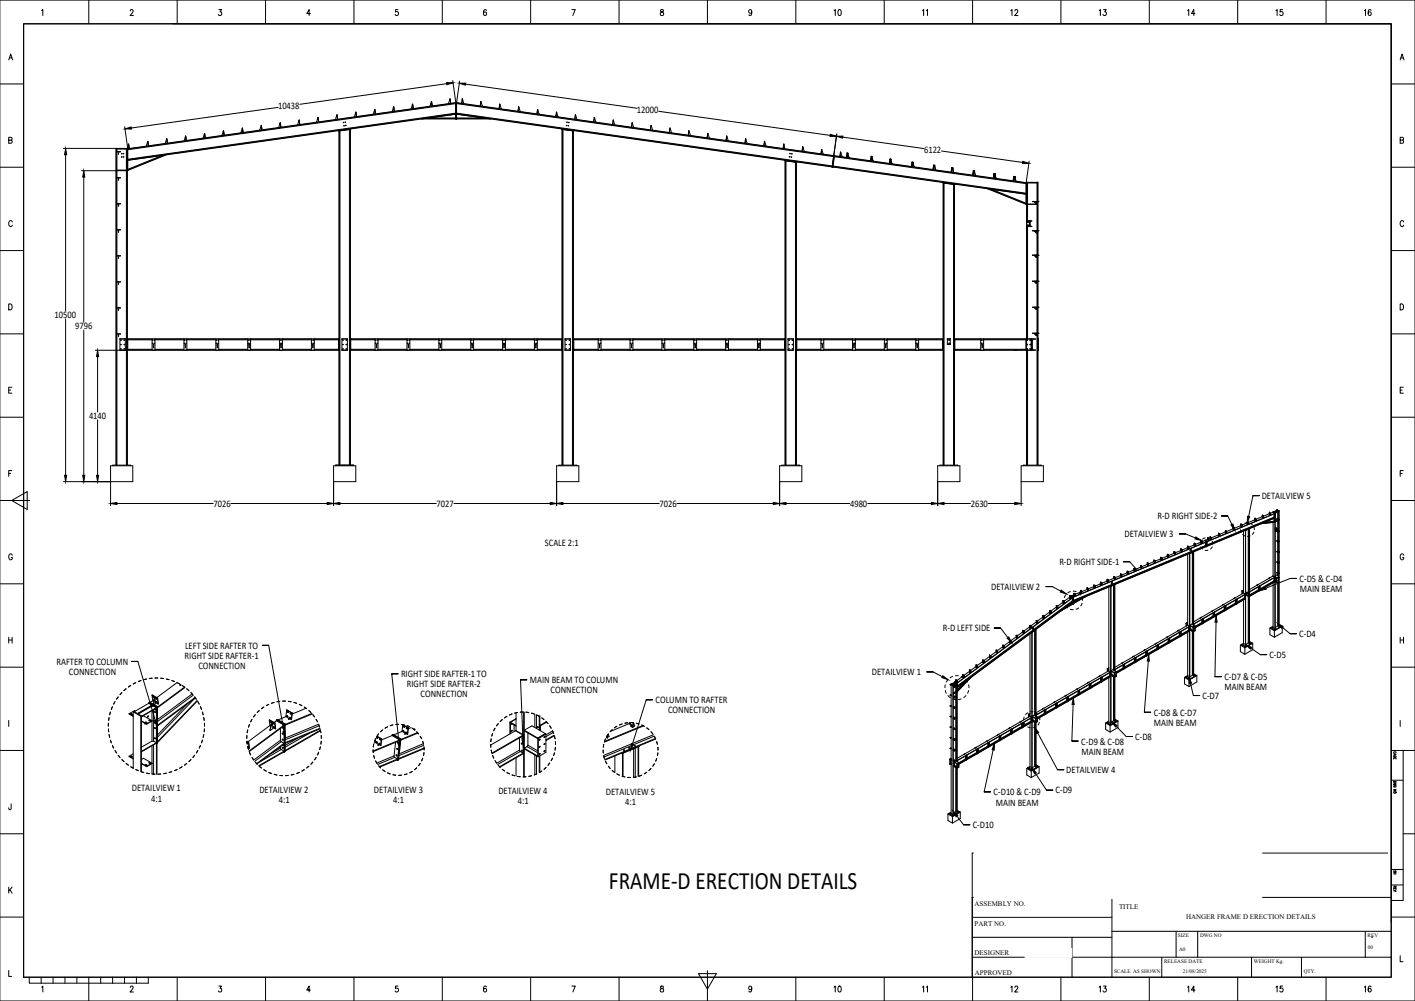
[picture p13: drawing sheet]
<svg xmlns="http://www.w3.org/2000/svg" width="1189mm" height="841mm" viewBox="0 0 1189 841" stroke-linecap="round" stroke-linejoin="round" font-family="sans-serif">
<defs><g id="words">
<text font-size="21" x="512" y="747">FRAME-D ERECTION DETAILS</text>
<g font-size="8.4">
<text x="234" y="92">10438</text>
<text x="535" y="95">12000</text>
<text x="776" y="128">6122</text>
<text x="46" y="267">10500</text>
<text x="63" y="277">9796</text>
<text x="75" y="352">4140</text>
<text x="1060" y="419">DETAILVIEW 5</text>
<text x="179" y="426">7026</text>
<text x="367" y="426">7027</text>
<text x="554" y="426">7026</text>
<text x="714" y="426">4980</text>
<text x="816" y="426">2630</text>
<text x="972" y="436">R-D RIGHT SIDE-2</text>
<text x="945" y="451">DETAILVIEW 3</text>
<text x="458" y="459">SCALE 2:1</text>
<text x="890" y="475">R-D RIGHT SIDE-1</text>
<text x="1092" y="489">C-D5 &amp; C-D4</text>
<text x="833" y="496">DETAILVIEW 2</text>
<text x="1092" y="497">MAIN BEAM</text>
<text x="792" y="530">R-D LEFT SIDE</text>
<text x="1092" y="535">C-D4</text>
<text x="156" y="545">LEFT SIDE RAFTER TO</text>
<text x="155" y="553">RIGHT SIDE RAFTER-1</text>
<text x="1067" y="553">C-D5</text>
<text x="47" y="558">RAFTER TO COLUMN</text>
<text x="167" y="562">CONNECTION</text>
<text x="58" y="567">CONNECTION</text>
<text x="337" y="569">RIGHT SIDE RAFTER-1 TO</text>
<text x="733" y="567">DETAILVIEW 1</text>
<text x="445" y="574">MAIN BEAM TO COLUMN</text>
<text x="1029" y="571">C-D7 &amp; C-D5</text>
<text x="342" y="577">RIGHT SIDE RAFTER-2</text>
<text x="1029" y="580">MAIN BEAM</text>
<text x="353" y="586">CONNECTION</text>
<text x="463" y="582">CONNECTION</text>
<text x="1010" y="587">C-D7</text>
<text x="551" y="591">COLUMN TO RAFTER</text>
<text x="561" y="599">CONNECTION</text>
<text x="969" y="601">C-D8 &amp; C-D7</text>
<text x="970" y="610">MAIN BEAM</text>
<text x="954" y="622">C-D8</text>
<text x="909" y="626">C-D9 &amp; C-D8</text>
<text x="909" y="634">MAIN BEAM</text>
<text x="896" y="649">DETAILVIEW 4</text>
<text x="111" y="665">DETAILVIEW 1</text>
<text x="314" y="666">DETAILVIEW 3</text>
<text x="218" y="666">DETAILVIEW 2</text>
<text x="419" y="667">DETAILVIEW 4</text>
<text x="509" y="668">DETAILVIEW 5</text>
<text x="835" y="668">C-D10 &amp; C-D9</text>
<text x="887" y="667">C-D9</text>
<text x="127" y="673">4:1</text>
<text x="234" y="675">4:1</text>
<text x="330" y="674">4:1</text>
<text x="435" y="676">4:1</text>
<text x="525" y="676">4:1</text>
<text x="837" y="677">MAIN BEAM</text>
<text x="817" y="696">C-D10</text>
</g>
<g font-size="5.9">
<text x="819" y="761">ASSEMBLY NO.</text>
<text x="940" y="764">TITLE</text>
<text x="996" y="772">HANGER FRAME D ERECTION DETAILS</text>
<text x="819" y="778">PART NO.</text>
<text x="819" y="802">DESIGNER</text>
<text x="819" y="819">APPROVED</text>
</g>
<g font-size="4.4">
<text x="990" y="788">SIZE</text>
<text x="1008" y="788">DWG NO</text>
<text x="1149" y="788">REV</text>
<text x="1149" y="798">00</text>
<text x="991" y="799">A0</text>
<text x="978" y="809">RELEASE DATE</text>
<text x="1054" y="809">WEIGHT Kg.</text>
<text x="936" y="818">SCALE AS SHOWN</text>
<text x="994" y="818">21/08/2025</text>
<text x="1095" y="818">QTY.</text>
</g>
</g></defs>
<g fill="#000" stroke="#000" stroke-width=".84">
<path d="M375 69l6 1-6 1zM386 70h5v2zM105 108l5-1v1zM698 113l5 1-6 1zM703 114h5v2zM55 125l1 5h-2zM859 136l5 1h-5zM70 143l1 6h-2zM82 294l1 6h-2zM54 399h2l-1 6zM69 399h2l-1 6zM81 399h2l-1 6z"/>
<path d="M93 423l5-1v2zM275 422l5 1-5 1zM280 423l6-1v2zM462 422l6 1-6 1zM468 423l5-1v2zM650 422l5 1-5 1zM655 423l5-1v2zM783 422l5 1-5 1zM788 423l5-1v2zM853 422l5 1-5 1zM1048 434h2l-2 5zM1005 451l4 3-5-1z"/>
<path d="M1034 441l2-1 1 5zM892 496l4 3-5-2zM1059 496l4-3 1 2zM846 536l1-1 3 5zM1022 517l1 6h-2zM1074 524l4 3-1 1zM965 550l1 5h-2zM1047 542l4 2-1 1zM792 568l4 3-5-2zM999 569l2 5h-2zM902 587v5h-1zM130 605h1l1 5z"/>
<path d="M238 615l2-1v6zM869 611l4 4-2 1zM934 606l5 4-2 1zM334 624h2v6zM438 620h2v5zM531 625h1l-2 5zM836 625l-1 5h-1zM867 645l4 4-2 1zM801 681l4 4-2 1z"/>
</g>
<g fill="none" stroke="#000" stroke-width=".84">
<path d="M375 70l-123 18M380 68l3 18-276 39-2-19M386 68l-2 18 316 45M391 71l144 20M234 90l-124 18M267 99l-1 4M267 99l1 3M283 96l1 4zM284 100h-1M299 94l1 3zM299 98v-3l-1 3M315 92v3z"/>
<path d="M315 96v-4l-1 4M331 90l-1 4M331 93h.1M331 93v-3v3M347 87v4M347 91v-3l-1 3M357 100h-3h29M357 100h26M360 99l23-3-276 39 29-4M360 99l-3 1M360 99h23M362 85l1 4"/>
<path d="M363 86l-2 3M363 85h-1M363 85v3M378 83l1 3zM379 87l-1-3-1 3M383 86h1v14h-1zM383 96l-276 38M383 87l-276 38M383 95l-276 39M383 87l-276 39M383 86v14M384 96l315 44"/>
<path d="M384 100h28M384 100h26M384 87l316 44M384 99h22M384 95l315 44M384 87l316 45M388 83v4M388 84l2 3M404 85v4M404 86l1 3M419 91h1M420 91h-1"/>
<path d="M420 87l-1 4zM420 88l1 3M435 93h.1M436 90l-1 3zM436 90l1 4M452 92l-1 4M452 92l1 4M467 97v1M468 94l-1 3M468 94h.1M468 95l1 3M483 100h.1"/>
<path d="M483 97l2 3M484 96l-1 4M499 99v3zM499 99l1 4M553 94l144 20M124 119l1 3zM140 117l1 3M140 117l-1 4M140 117h.1M140 117v3M156 114l1 3zM156 118v-3l-1 3"/>
<path d="M172 113l-1 3M172 115v-3v4M188 110v3M188 110h.1M188 114v-4l-1 4M204 108v3zM204 111v-3l-1 4M219 105l1 4zM220 109v-3l-2 3M235 103l1 4M235 104l-1 3M236 103h-1"/>
<path d="M236 103v3M236 106h.1M251 101l1 3zM252 105l-1-4-1 4M268 102h.1M284 100l-1-3-1 3M284 110l11-1zM285 110v281M286 110h-1M286 110v281M294 109l-8 1M294 109v282"/>
<path d="M294 109h.1M472 108l10 2M473 109l-1 282M473 109v282M481 110v281M481 110l1 281M499 102h.1M515 104h.1M515 104v1M515 101h.1M515 101l1 4M515 101v3"/>
<path d="M531 106h.1M531 106v1M531 104l1 3M531 103v3M547 109h.1M547 105v4zM547 106l1 3M563 111h-1M563 108h.1M563 108v3M563 108l1 4M578 113v1"/>
<path d="M579 110l-1 3zM579 110l1 4M594 115v1M595 112l-1 3zM595 113l1 3M610 117v1M611 114h.1M611 114l-1 3M611 115l1 3M626 120h.1M626 117v3zM626 117l2 4"/>
<path d="M642 119v3zM642 119l2 4M703 113l-4 28h1l1-10v-1M708 115l68 10M53 125h54M55 130v131M97 125v266M98 125h9M98 125v266M98 127h3M98 127v1M98 125h.1"/>
<path d="M98 125v18M99 128h1M99 129h1M99 128v1M101 127v1M106 125h.1M106 125v18M107 125v266M107 125v18h-38M108 122l-1 3M108 124v-3v4M125 123l-1-4-1 4"/>
<path d="M136 131l-29 11M138 130l-2 1M138 130l-31 13M139 130l-32 13M139 130h.1M139 130h-1M642 122h.1M642 122v1M658 124v1M658 121v3zM659 122v3M659 135l10 1"/>
<path d="M660 135v256M669 136v255M669 136h-1v255M674 126h.1M674 123h1M674 123v3M674 124l2 3M675 123l-1 4M690 129h.1M690 125v4zM690 126l1 3M699 139v1"/>
<path d="M700 140l162 22M700 132l-1 7M700 131v1M701 130l-2 11M701 132l161 22M706 131v-3v3M706 128l1 4M711 132h1M712 131h.1M712 129l-1 3M712 129h.1M712 129v3"/>
<path d="M712 129l1 3M713 132h.1M732 134h.1M732 131l-1 4h1M732 131h.1M732 131v4M732 131h1v1M732 132h.1M732 132h1M733 132h.1M733 132v3M733 132l-1 3"/>
<path d="M733 135h.1M747 137h1M748 136h.1M748 134h.1M748 134l-1 3M748 134h1M748 134l1 3M748 134v3M749 137h.1M766 139h.1M766 136v3M766 136h1v1"/>
<path d="M766 137h.1M766 137h1M767 137h.1M767 137h-1M767 137l1 3M767 137l-1 3M768 140h.1M785 139h.1M785 139l1 4M785 139l-1 4M785 140v-1h-1v3M791 127l68 9"/>
<path d="M865 135l-3 18-161-22 161 23M70 149v122M98 143h9M98 149h.1M98 149h3M98 143v248M99 150h1M99 149v2M99 151h1M101 149h.1M106 143v248M784 142h1"/>
<path d="M784 141v1M786 143h.1M792 153l10 2M793 154l-1 237M793 154v237M799 144h.1M799 144h1M800 143l-1 1M800 143v1M800 143h.1M800 141h.1M800 141l-1 3"/>
<path d="M800 141h1v1M800 141v1M800 141v4M800 142l1 3M800 141h1M800 142h.1M801 141l-1 1M801 145h.1M802 155v236M802 155h-1v236M817 147h1M818 146h.1"/>
<path d="M818 143l-1 4M818 144h.1M819 144h.1M819 144v3M819 144l-1 3M819 145v-1l-1-1-1 4M819 147h.1M831 159h-1l32 13M831 159l31 4-162-23 162 23M831 159l31 12M833 159l29 12M835 149h.1"/>
<path d="M835 148v1M835 148h.1M835 146h.1M835 146v3M835 146h1v1M835 147h.1M835 146v1M836 146l1 4M836 146l-1 4M836 146v1M836 146h.1M836 147h.1"/>
<path d="M837 150h.1M851 151h1M852 151h.1M852 148l-1 3M852 148h1v2M852 149h.1M853 149v3M853 149l-1 3M853 149h.1M853 152h.1M862 153v132M863 153v33"/>
<path d="M863 154h9M863 153h9M863 153h.1M863 154v17M871 153h.1M871 154v17M872 153v238M98 171h.1M98 171h3M99 172h1M99 171v2M99 173h1"/>
<path d="M101 171h.1M862 172v-19h10v238M863 172h9M863 171h9M863 172v14M869 169v1M869 170h.1M869 170l2 1M870 169h.1M871 169v2l-2-1M871 172v219M872 169h-5h5"/>
<path d="M872 169h1h-1M98 193h3zM99 193h1M99 193v2M99 195h1M863 186h4h-4v4h4h-2M863 190v95M863 187h.1M863 189v1M863 186v1M863 189h.1M865 189v1"/>
<path d="M865 186v1M865 186v4M865 190h1M865 186h1M866 190h.1M866 186v4M866 186h.1M867 194h.1M867 194h5M869 194h.1M869 194l2 2M870 194h.1"/>
<path d="M871 194v2l-2-2M872 194h1M873 194h.1M98 215h3zM99 215h1M99 215v2M99 217h1M869 214v1M869 215h.1M869 215l2 1M870 214h.1M871 214v2l-2-1"/>
<path d="M872 214h-5h5M872 214h1h-1M98 237h3zM99 237h1M99 237v2M99 239h1M867 236h.1M867 236h5M869 236v1M869 237h.1M869 237l2 1M870 236h.1"/>
<path d="M871 236v2l-2-1M872 236h1M873 236h.1M98 259h3zM99 259h1M99 259v2M867 258h.1M867 258h5M869 258h.1M869 258l2 2M870 258h.1M871 258v2"/>
<path d="M872 258h1M873 258h.1M55 268v131M70 277v122M99 261h1M867 280h.1M867 280h5M870 280h.1M872 280h1M873 280h.1M80 294h204v-9h-177v9M82 300v46"/>
<path d="M98 280l3 1zM99 281h1M99 281v1M99 282h1M101 294v-9h4v9M101 285h4M101 294h4M107 285h.1M107 294h.1M107 294h21M107 285h21M107 293h21"/>
<path d="M107 286h21M128 285v9M128 286h.1M129 290h.1M129 289v3zM130 286h.1M130 294h25M130 285h25M130 285v9M130 293h25M130 286h25M155 285v9"/>
<path d="M155 286h.1M156 290h.1M156 289v3zM156 286h1M157 294h24M157 285h24M157 285v9M157 293h24M157 286h24M181 285v9M182 286h.1M182 290h1"/>
<path d="M182 289l1 3zM183 286h.1M184 294h24M184 285h24M184 285v9M184 293h24M184 286h24M208 285v9M208 286h1M209 290h.1M209 289v3zM210 286h.1"/>
<path d="M211 294h24M211 285h24M211 285v9M211 293h24M211 286h24M235 285v9M235 286h.1M236 290h.1M236 289v3zM237 286h.1M237 294h25M237 285h25"/>
<path d="M237 285v9M237 293h25M237 286h25M262 285v9M262 286h.1M263 290h.1M263 289v3zM263 286h1M264 294h20M264 285h20M264 285v9M264 293h20"/>
<path d="M264 286h20M284 285h1M284 294h1M287 285h5v9h-5zM287 285h5M287 294h5M295 285h177v9h-177zM295 285v9M295 294h20M295 285h20M295 293h20M295 286h20"/>
<path d="M315 285v9M315 286h1M316 290h1M316 289l1 3zM317 286h.1M318 294h24M318 285h24M318 285v9M318 293h24M318 286h24M342 285v9M342 286h1"/>
<path d="M343 290h.1M343 289v3zM344 286h.1M344 294h25M344 285h25M344 285v9M344 293h25M344 286h25M369 285v9M369 286h.1M370 290h.1M370 289v3z"/>
<path d="M371 286h.1M371 294h24M371 285h24M371 285v9M371 293h24M371 286h24M395 285v9M396 286h.1M397 290h.1M397 289v3zM397 286h1M398 294h24"/>
<path d="M398 285h24M398 285v9M398 293h24M398 286h24M422 285v9M423 286h.1M423 290h1M423 289l1 3zM424 286h.1M425 294h24M425 285h24M425 285v9"/>
<path d="M425 293h24M425 286h24M449 285v9M449 286h1M450 290h.1M450 289v3zM451 286h.1M451 294h21M451 285h21M451 285v9M451 293h21M451 286h21"/>
<path d="M472 285h.1M472 294h.1M475 285h4v9h-4zM475 285h4M475 294h4M482 285h.1M482 294h.1M482 285h177v9h-177zM482 294h21M482 285h21M482 293h21M482 286h21"/>
<path d="M503 285v9M503 286h.1M504 290h.1M504 289v3zM504 286h1M505 294h24M505 285h24M505 285v9M505 293h24M505 286h24M529 285v9M530 286h.1"/>
<path d="M530 290h1M530 289l1 3zM531 286h.1M532 294h24M532 285h24M532 285v9M532 293h24M532 286h24M556 285v9M556 286h1M557 290h.1M557 289v3z"/>
<path d="M558 286h.1M559 294h24M559 285h24M559 285v9M559 293h24M559 286h24M583 285v9M583 286h.1M584 290h.1M584 289v3zM585 286h.1M585 294h25"/>
<path d="M585 285h25M585 285v9M585 293h25M585 286h25M610 285v9M610 286h.1M611 290h.1M611 289v3zM611 286h1M612 294h24M612 285h24M612 285v9"/>
<path d="M612 293h24M612 286h24M636 285v9M637 286h.1M637 290h1M637 289l1 3zM638 286h1M639 294h20M639 285h20M639 285v9M639 293h20M639 286h20"/>
<path d="M659 285h1M659 294h1M662 285h5v9h-5zM662 285h5M662 294h5M669 285h.1M669 294h.1M669 285h123v9h-123zM669 294h21M669 285h21M669 293h21M669 286h21"/>
<path d="M690 285v9M690 286h.1M691 290h.1M691 289v3zM692 286h.1M692 294h24M692 285h24M692 285v9M692 293h24M692 286h24M716 285v9M717 286h.1"/>
<path d="M717 290h1M717 289l1 3zM718 286h.1M719 294h24M719 285h24M719 285v9M719 293h24M719 286h24M743 285v9M743 286h1M744 290h.1M744 289v3z"/>
<path d="M745 286h.1M745 294h24M745 285h24M745 285v9M745 293h24M745 286h24M769 285v9M770 286h.1M770 290h1M770 289l1 3zM771 286h.1M772 294h20"/>
<path d="M772 285h20M772 285v9M772 293h20M772 286h20M792 285h.1M792 294h.1M796 285h2v4h-2zM796 285h2M802 285h.1M802 294h.1M802 285h60v9h-60zM802 294h22"/>
<path d="M802 285h22M802 293h22M802 286h22M824 285v9M824 286h1M825 290h.1M825 289v3zM826 286h.1M826 294h36M826 285h36M826 285v9M826 293h36"/>
<path d="M826 286h36M862 285h5M862 294h5M862 285h8h-3M862 294v97M863 293h.1M863 286h.1M863 289v1M863 294v97M863 289h.1M866 293h.1M866 286h.1"/>
<path d="M866 289v1M866 285v9M867 294h3h-8M867 285v9M867 293h.1M867 286h.1M867 293l1 1M867 286v7M868 285l-1 1M869 280h.1M869 280l2 2M871 280v2l-2-2"/>
<path d="M872 294h.1M872 285h.1M872 285v9M82 353v46M95 391h15M282 391h15M470 391h14M657 391h15M790 391h15M860 391h15M53 405h59v-14h-19v34M280 405h19v-14h-19v34"/>
<path d="M468 405h18v-14h-18v34M655 405h19v-14h-19v34M788 405h18v-14h-18v34M858 405h19v-14h-19v34M1053 416h5h-5l-4 18M98 423h81M194 423h81M286 423h81M381 423h81M473 423h81M569 423h81M660 423h54"/>
<path d="M729 423h54M793 423h22M830 423h23M1032 434h-6h6l3 7M1048 439l1 1M1048 439l-5 2M1048 439h.1M1048 438l1 1M1048 438v1M1048 438h.1M1048 439l-2 1M1048 440h.1"/>
<path d="M1048 440h1M1048 439h1M1049 439h.1M1049 439v1M1049 439h-1M1050 440l2 1M1054 437l-5 2M1054 437l1 1M1054 437h.1M1054 437h1M1054 435l1 1M1054 435v2"/>
<path d="M1055 437h.1M1055 435h-1M1055 435v1M1055 436h.1M1055 438h.1M1055 436v2M1055 436v1M1060 440h.1M1060 434l-5 2M1060 434l1 1M1061 434h.1M1061 433v1"/>
<path d="M1061 433l-1 1M1061 433h.1M1061 435h.1M1061 434v1M1066 432l-5 2M1066 432l1 1M1066 432h.1M1066 432h1M1067 430v1M1067 430l-1 2M1067 432h.1M1067 432h-1"/>
<path d="M1067 431h.1M1067 430h.1M1067 433h.1M1067 431v2M1070 430l1 1M1070 430h.1M1070 430l-3 1v1M1070 439v45M1070 430h1M1070 435h1M1070 438h1M1070 432v3"/>
<path d="M1070 436v2M1070 435l-56 23M1070 438l-7 1M1071 438v1l-11 1M1071 435h.1M1071 435l-57 23M1071 438l-9 1M1071 431h.1M1071 436h.1M1071 434v1M1071 438h.1M1071 432h.1"/>
<path d="M1071 434h.1M1071 439h.1M1071 435l-57 24M1071 431v8M1071 431l-57 24M1071 439l-11 1M1071 431v97M1073 436v1M1073 436h.1M1073 428v1M1073 428l-3 2M1073 428h.1"/>
<path d="M1073 428l2 1M1073 437l-2 1M1073 437h1M1073 437h.1M1073 429l-2 1M1073 429h1M1074 429h.1M1074 429l-3 2M1074 435h.1M1074 435l-1 1M1074 429h-1M1074 430v5"/>
<path d="M1074 437v9M1074 437h.1M1074 437h-1M1074 435l1 2M1074 436h1M1074 436h.1M1074 437l-3 2 3-2M1074 429l-3 2 3-2M1075 436v1M1075 429h-1M1075 429l-1 18M1075 437h-2"/>
<path d="M1075 437h.1M996 449h-5h5l8 3M998 459l1 1M998 459v1M998 459h1M998 459h.1M999 460h.1M999 459v1M999 460v1M999 459v2M1003 458l1 1M1003 458l-4 2"/>
<path d="M1003 457h1M1003 457v1M1003 458h.1M1003 458h1M1003 457h.1M1003 457h2M1004 457h.1M1004 458h.1M1004 457v2M1005 457h-1M1005 457l-1 2M1009 456l-4 1"/>
<path d="M1009 456h1M1009 455l-1 2M1009 459l1 2M1009 454l1 1M1009 454v2M1009 455v1M1009 455h.1M1009 456h.1M1009 454h.1M1009 454v1M1010 456h.1M1010 456h-1"/>
<path d="M1010 455h.1M1010 455v1M1012 454l2 1M1012 454l-2 1M1012 454h.1M1013 452l-3 1M1013 454h-1M1013 454l1 1M1013 458v1M1013 458l-111 46M1013 459h.1M1013 459l-111 46"/>
<path d="M1013 456v2M1013 458h.1M1013 457h.1M1013 456h.1M1013 456h1M1013 459l-111 47M1014 456h.1M1014 459h-1M1014 459h.1M1014 455l-112 47M1014 455l-1 4M1014 455h.1"/>
<path d="M1014 455v4M1014 453l2 1M1014 453l-1 1M1015 452l1 1M1015 452l-1 1M1015 453h.1M1015 452h.1M1015 452l2 1M1015 454h.1M1015 453v1M1015 453h1M1016 453h.1"/>
<path d="M1016 454h.1M1016 453v1M1017 452l1 1M1017 452l-1 1M1017 452h.1M1017 451l1 1M1017 451v1M1017 451h.1M1017 453h.1M1018 452h.1M1018 452v1M1018 453h.1"/>
<path d="M1019 455v2M1019 459l-2 2M1024 449l-6 3M1024 449l1 1M1024 449h.1M1024 448l1 1M1024 448v1M1024 448h.1M1024 450h.1M1024 450h1M1025 449h.1M1025 450h.1"/>
<path d="M1025 449v1M1029 447l1 1M1029 447l-4 2M1030 447h.1M1030 446h.1M1030 446l-1 1M1030 448h.1M1030 447v1M1030 446v1M1030 446v2M1034 450h.1M1035 450h.1"/>
<path d="M1036 444l-6 3M1036 444l1 1M1036 444h.1M1036 443l1 1M1036 443v1M1036 443h.1M1036 445h.1M1037 445h.1M1037 445h-1M1037 444h.1M1037 444v1M1042 445l1 2"/>
<path d="M1042 442h1M1042 442l-5 2M1043 441v1M1043 440v1M1043 440l-1 2M1043 442h.1M1043 440h.1M1043 441h.1M1043 441l1 1M1044 442h-1M1044 442h.1M1044 441l-1 2"/>
<path d="M1044 449l2 1M1045 446v52M1046 446h.1M1046 446v96zM1047 445h.1M1048 445h.1M1048 444h.1M1049 440h.1M1049 445v53M1049 444h.1M1050 444h.1M1050 444v97"/>
<path d="M1050 444l-4 2M1050 450l-2 1M1053 443l1 2M1053 447l-1 2M1071 446h1M1071 443h1l1 1M1071 445h1M1071 445h.1M1071 445l1 1M1072 445l-1-1 1 2M1072 445h.1M1072 446h.1"/>
<path d="M1072 446v1M1072 445v2M1073 446h.1M1073 454v1M1073 454h.1M1073 445h.1M1073 444l-1 1M1073 444v2l-1 1M1073 446v1M1073 447h1M1073 455h1M1073 447h.1"/>
<path d="M1073 455h.1M1074 447h.1M1074 455h.1M1074 446h.1M1074 446h-1M1074 454h.1M1074 454h-1M1074 447v7M1074 455v8M1074 446l1 1M1074 454l1 1M1074 446h1"/>
<path d="M1074 455h1M1075 446h-1M1075 455h-1M1075 446h.1M1075 455h.1M1075 447l-1 8M1075 455l-1 18M1075 447h-2M1075 455h-2M1075 447h.1M947 480l1 1M947 480v1"/>
<path d="M947 480h.1M949 472h-5h5l7 7M953 479l1 1M953 479l-5 2M953 478h1M953 478v1M953 479h.1M953 478h.1M953 479v1M953 479h1M954 478h-1M954 478h.1"/>
<path d="M954 479h.1M954 480h.1M954 478v2M958 477l-4 1M958 477h1M958 475l1 1M958 475v2M958 476v1M958 476h.1M958 477h.1M958 475h.1M958 476h1"/>
<path d="M959 477h.1M959 476h-1M959 476h.1M959 476v1M964 474l-5 2M964 474l1 1M964 473l1 1M964 473v1M964 474h.1M964 473h.1M964 475h.1M965 474v1"/>
<path d="M965 474h.1M965 475h.1M965 475h-1M969 472l2 1M969 472l-4 2M970 471h1M970 471l-1 1M970 472h.1M970 471h.1M970 473h.1M970 472v1M971 473h.1"/>
<path d="M971 471h.1M971 471v2M975 470l-4 1M975 470h1M975 468l1 1M975 468v2M975 469v1M975 470h.1M975 468h.1M975 469h.1M975 469h1M976 470h.1"/>
<path d="M976 469h.1M976 469v1M981 467l1 1M981 467l-5 2M981 467h.1M981 466l1 1M981 466v1M981 466h.1M981 468h.1M981 468h1M981 467v1M982 467h.1"/>
<path d="M982 468h.1M982 467v1M986 465l-4 2M986 465l1 1M986 465h.1M986 464h2M986 464v1M986 465h1M986 464h.1M987 464h.1M987 465h-1M987 465h.1"/>
<path d="M987 466h.1M987 465v1M988 464l-1 2M988 464h.1M992 463l-4 1M992 461l1 1M992 461v2h1M992 462h.1M992 463h.1M992 461h.1M992 462v1M993 463h.1"/>
<path d="M993 463h-1M993 462h.1M993 462v1M998 460l-5 2M998 460l1 1M998 460h.1M998 466v59M998 461h.1M998 460v1M999 461h.1M999 465h.1M999 465v105"/>
<path d="M1000 465h.1M1000 464h.1M1000 463h.1M1000 462v1M1000 461v1M1000 462h.1M1000 461h.1M1001 462h.1M1001 461h.1M1001 464h.1M1002 464v61M1002 464h.1"/>
<path d="M1002 463v1M1003 464v61M1003 464l-4 1M1013 462h2M1073 472v1M1073 463v1M1073 463h.1M1073 472h.1M1073 464h.1M1073 473h.1M1073 473h1M1073 464h1"/>
<path d="M1074 473h-1M1074 464h-1M1074 473h.1M1074 464h.1M1074 472h.1M1074 472h-1M1074 463h.1M1074 463h-1M1074 464v8M1074 473v8M1074 472l1 1M1074 463l1 1"/>
<path d="M1074 473h1M1074 464h1M1075 473h-1M1075 464h-1M1075 473h.1M1075 464h.1M1075 473l-1 9M1075 473h-2M1075 464h-2M884 493h-5h5l7 4M895 500l-1 2M899 497l-2 1"/>
<path d="M902 497h2M902 500l-2 1M902 500l1 1M902 499h1M902 499v1M902 500h.1M902 499h.1M903 499h.1M903 499v2M906 498l2 2M908 498l-5 1M908 498h1"/>
<path d="M908 496l1 1M908 496v2M908 497v1M908 497h.1M908 498h.1M908 496h.1M908 496v1M908 497h1M909 497h.1M909 498h.1M909 498h-1M909 497v1"/>
<path d="M913 495l1 1M913 495l-4 2M913 494l1 1M913 494v1M913 494l2 1M913 495h.1M914 494h.1M913 494h1M914 495h.1M914 495h-1M914 496h.1M914 495v1"/>
<path d="M915 495h-1M919 493l-4 2M919 493l1 1M919 492h1M919 492v1M919 493h.1M919 492h.1M919 493h1M920 493h.1M920 492h.1M920 494h.1M920 492v2"/>
<path d="M924 491h2M924 491l-4 1M925 489l1 1M925 489l-1 2M925 490v1M925 490h.1M925 491h.1M925 489h.1M925 490h1M926 490h.1M926 491h.1M926 490v1"/>
<path d="M930 488l-4 2M930 488l1 1M930 488h.1M930 487l1 1M930 487v1M930 487h.1M930 487h1M931 487h.1M931 489h.1M931 488v1M931 488h.1M932 493v71"/>
<path d="M933 493h.1M933 493v115M933 492h1M933 492h.1M934 492h.1M934 490h.1M934 489h.1M935 489h-1M935 489h.1M935 491v1M935 491h.1M935 492h.1"/>
<path d="M936 492v71M936 491h.1M936 486l-5 2M936 486l1 1M936 485h1M936 485v1M936 486h.1M936 485h.1M936 487h.1M936 486v1M937 486h-1M937 486h.1"/>
<path d="M937 486l-1 1M937 485h.1M937 491h.1M937 491v73M937 491l-4 2M937 487h.1M937 485v2M941 484h1M941 484l-4 1M941 483h.1M941 482l2 1M941 482v2"/>
<path d="M942 483h.1M942 483v1M942 482h-1M942 484h.1M943 483h.1M943 483l-1 1M947 481l-4 2M947 481l1 1M947 481h.1M947 482h1M948 482h.1M948 481v1"/>
<path d="M948 481h.1M1044 497h.1M1044 497v2M1044 497h1M1044 498h.1M1044 497v1M1045 498l1 1M1045 498l-42 24M1045 496l-1 1M1045 498h.1M1046 500v2M1046 500h.1"/>
<path d="M1046 499v1M1046 499h.1M1046 499l-43 25M1046 499v4M1047 500l2 1M1047 498l2 1M1047 498h.1M1047 500h.1M1047 498l1-1 2 2M1047 498v2M1047 500h2M1049 499v41"/>
<path d="M1049 499h.1M1049 499v2M1049 500h.1M1049 498h.1M1049 497v1M1050 499h.1M1050 499h-1M1050 497h.1M1050 497v4M1056 492l1-1zM1056 492h.1M1057 496h.1"/>
<path d="M1057 493v3M1057 496l-7 4M1057 496h1M1058 497l-8 4M1058 493h.1M1058 493l1-1v3M1058 493v4M1058 497h.1M1058 493l-8 4M1058 494h.1M1058 495h1M1058 495v1l1-1"/>
<path d="M1059 493h.1M1058 494h1M1059 494h-1M1059 496l-1 1M1059 495v1M1059 495h.1M1066 486h1zM1066 486h.1M1070 484l1 1M1070 484l-20 11M1070 490v37l1 1M1070 484h.1"/>
<path d="M1070 488h1M1070 488l-11 7M1070 485v3M1071 488l-12 7M1071 488v1M1071 488h.1M1071 487h.1M1071 485h.1M1071 485l-13 8M1071 489l-12 7M1071 485l-21 12M1071 485v4"/>
<path d="M1071 489h.1M1072 487l-1 1 1 1M1072 487v1M1072 487h.1M1072 485v2M1072 486v3M1072 486h.1M1072 489h.1M1073 489h.1M1073 486h.1M1073 488h.1M1073 481v1"/>
<path d="M1073 481h.1M1073 487h.1M1073 487v1M1073 482h.1M1073 482h1M1074 482h-1M1074 482h.1M1074 481h.1M1074 481h-1M1074 482v2M1074 489v37M1074 481l1 1"/>
<path d="M1074 487h.1M1074 489h.1M1074 486h.1M1074 482h1M1074 485l-2 1M1074 485l-1-2-2 1 1 2M1074 485h.1M1075 482h.1M1075 489h-3M1075 482h-1M1075 482l-1 44M1075 482h-2"/>
<path d="M1084 486h5h-5l-20 8M876 517l1 1M876 517v1M876 517h.1M876 519h.1M876 518l-4 4M876 518h1M876 517h1M877 518h.1M877 518l-1 1M877 518v1h-1M877 519h1"/>
<path d="M877 519h.1M877 518l1 1M878 519h.1M882 513l1 1M882 513v1M882 515h.1M882 514l-5 4M882 513h.1M882 514h.1M882 514v1M882 514l1 1h-1M883 515h.1"/>
<path d="M883 514h.1M883 514v1M887 509h2M887 509l1 1M888 509h-1M888 509h.1M888 510l-5 4M888 510h.1M888 509v2M888 510l1 1M888 510h1M889 510h.1"/>
<path d="M889 510v1M889 509l-1 1M889 509v2M889 511h.1M892 513l10-6zM893 505h1M893 505v1M893 505h.1M893 506l-5 3M893 506h.1M893 507h.1M894 505h.1"/>
<path d="M894 505l-1 2M894 505v1l-1 1M894 506v1M894 504v3M894 505v1M894 506h.1M894 505v2M895 509l2 2M899 501h1M899 501v1M899 501h.1M899 503h.1"/>
<path d="M899 502l-5 3M899 502h.1M899 501v2M899 501v1v1M899 512h3M899 502h1M900 502h.1M900 501h.1M900 501v1M900 501l2 1-98 72M900 501h2M901 505h.1"/>
<path d="M901 507h.1M901 502v3M901 506v1M901 505l-97 71M901 507l-2 1M901 505l1 1-98 72M901 507h1M901 505l-97 72M901 507l-4 2M901 506h.1M901 502h.1M901 504h.1"/>
<path d="M901 503h.1M902 507h.1M902 501v1M902 501v6M902 507l10-6-10 6M902 501h.1M903 500h.1M903 501h.1M905 504l-3 2M906 511l-2 1M907 503l-5 3M909 502l1 2"/>
<path d="M909 507l-1 2M1008 519h1zM1011 520h-1M1011 520v2M1018 514h.1M1018 514l1-1zM1019 518h.1M1019 515v3M1019 518l-8 4M1019 518l-7 4M1019 518h1M1020 518l-9 5 9-4"/>
<path d="M1020 515l-9 5M1020 519h.1M1020 515v4M1020 515h.1M1020 516h.1M1020 517h1M1020 517v1l1-1M1020 517h.1M1020 514h1M1021 514l-1 1M1021 517v1l-1 1M1021 514v3"/>
<path d="M1021 517h.1M1027 508h.1M1027 508h1zM1029 512h.1M1029 510v2M1029 512l-8 5M1029 512v1M1029 513l-8 5 8-5M1029 509v4M1029 509h.1M1029 509l-8 5M1029 513h.1"/>
<path d="M1029 510h.1M1029 511h.1M1030 511l1 1M1030 511v1h1M1030 509h.1M1030 511h.1M1030 510h.1M1030 509h-1M1030 512v1h-1M1030 509v2M1037 503l1-1zM1037 503h.1"/>
<path d="M1038 504v3M1038 507l-8 4M1038 508l-8 5M1038 504h.1M1038 504v4M1038 508h.1M1038 505h.1M1039 505h.1M1039 504h-1M1039 504h.1M1039 506v1M1039 507h.1"/>
<path d="M1039 506h1M1039 506h.1M1039 503l-1 1M1039 507l-1 1M1039 503v3M1040 506h.1M1040 506l-1 1M1045 504v38h1M1046 502v1M1046 502l-7 4M1046 503l-6 3M1046 503h.1"/>
<path d="M1046 501h.1M1046 503l-7 4M1049 501h.1M1049 501v39M1049 500v1M1050 500h.1M1050 501h-1M1050 501h.1M841 528h-6h6l6 8M848 538l1 1M848 538v1M848 538h.1"/>
<path d="M848 539l-4 4M848 538h1M848 539h.1M848 539h1M849 539v1h-1zM849 539v1M849 539h.1M849 540h.1M854 534h1M854 534v1M854 534h.1M854 536h.1"/>
<path d="M854 535l-5 3M854 535h.1M854 534v2M854 534l1 2h-1M855 535v1M855 534v1M855 534h.1M855 535h.1M855 534v2M855 536h.1M859 530h2M859 530l1 1"/>
<path d="M860 532h.1M860 530h.1M860 531l-5 3M860 531h.1M860 530v2M860 530v1v1M860 531h1M861 531h-1M861 530v1M861 531h.1M865 525l1 1M865 525v2"/>
<path d="M865 525h.1M865 527l-5 3M865 527h.1M865 528h.1M865 526h.1M865 532v70M865 526h1M865 526v2M866 526l-1 2M866 526h-1M866 526h.1M866 526v1l-1 1"/>
<path d="M866 527h.1M866 526v1M867 531h.1M867 531v115M867 527h1M868 527h-1M868 527h.1M868 528h.1M868 530h.1M869 530v71M869 529h1M869 529h.1"/>
<path d="M870 529h-1M870 529v72M870 529v73M870 529h.1M870 529l-3 2M871 521l1 1M871 521v2M871 521h.1M871 522l-5 4M871 522h.1M871 523h.1M871 523v1"/>
<path d="M871 522v1M871 522v1v1M871 523h1M871 522h1M872 523h.1M872 522h.1M872 522v1M980 535h1zM980 535v1M981 537l1 3M981 539l-8 5M982 540l-8 4"/>
<path d="M982 540h.1M982 536v1M982 537l-9 4M982 536v4M982 537v3M982 537h.1M982 538h.1M982 538v1M982 539h.1M982 538l1 1M983 537h.1M983 538h.1"/>
<path d="M983 536h.1M983 536v1M983 536l-1 1M983 536h-1M983 539v1h-1M983 536v2M983 539h.1M983 539h-1M990 530h1zM990 530h.1M991 531v3M991 534l-8 5"/>
<path d="M991 534h.1M991 535l-8 5M991 531h.1M991 531l-8 5M991 531v4M991 535h.1M992 532h-1M992 531h-1M992 531h.1M992 532h.1M992 532l-1 1M992 533v1"/>
<path d="M992 534h.1M992 533h1M992 533h.1M992 530l-1 1M992 530v1M992 534l-1 1M992 531v2M993 533h.1M993 533l-1 1M997 524h.1M997 524v2M997 524h1"/>
<path d="M997 525h.1M997 525v1M998 525l-61 36M998 525l1 1M998 523l-1 1M998 531v38l1 1M998 525h.1M999 529v1M999 529l-7 4M999 527v2M999 530h.1M999 530l-6 3"/>
<path d="M999 528h.1M999 527h.1M999 526l-62 36M999 526l-7 5M999 530l-7 4M999 526h.1M1000 529l2 2M1000 529l2 1M1000 528v1M1000 526v2M1000 528l2 2M1002 530v37"/>
<path d="M1002 531v36M1003 525h.1M1002 527l1 4M1002 527h1M1002 531h.1M1003 531v37M1003 527h.1M1003 530h.1M1003 529h.1M1003 524h.1M1004 528h.1M1004 527h.1"/>
<path d="M1004 530h.1M1004 526l-3-2-1 1 2 2M1004 526l-2 1M1004 526h.1M1004 526l-1 1M1004 526v4l-1 1M1010 523h.1M1010 520v3M1010 523l-6 3M1010 523l-6 4M1010 520l-7 4M1010 524l-6 3 6-3"/>
<path d="M1010 520h.1M1010 520v4M1010 524h.1M1010 522h.1M1010 520v1M1011 522h1M1011 522v1l1-1M1011 520h.1M1011 521h.1M1011 523v1h-1M1022 523l-1 46h5h-5M1050 539l2 2"/>
<path d="M1050 539l3 1M1067 528l4 2M1067 528v5l4 2M1068 527l3 2M1068 527l-1 1M1069 527h.1M1070 526l-2 1M1071 530v5M1071 529h.1M1074 526h.1M1074 526l-3 1M1075 525l2 1"/>
<path d="M1075 526h-1M1075 526h1M1075 526h.1M1076 526h.1M1077 526l-6 3M1077 526h.1M1077 526l-6 4M1077 526v6l-6 3M1078 527l6 5h5h-5M116 556h-6h6l14 49M226 542h-6h6l13 73M820 559h1"/>
<path d="M820 559v1M820 559h.1M820 560l-5 3M820 560h.1M821 559h.1M821 559l-1 2M821 559v1l-1 1M821 559v1M821 560h.1M821 559v2M826 555h1M826 555v1"/>
<path d="M826 555h.1M826 557h.1M826 556l-5 3M826 556h.1M826 555v2M826 555v1v1M826 556h1M827 555h.1M827 556h.1M827 555v1M831 550l1 1M831 550v2"/>
<path d="M831 550h.1M831 551h.1M831 552h1M831 552l-4 3M831 551h1M832 551h.1M832 551v1M832 552h.1M832 551l-1 1M832 551v1v1v-2M832 552h1M832 551l1 1"/>
<path d="M833 552h.1M837 546l1 1M837 546v1M837 546h.1M837 547l-5 4M837 547v1M837 548h.1M837 547h.1M838 547v1h-1M838 548h.1M838 547h.1M838 547v1"/>
<path d="M843 542l1 1M843 542v1M843 542h.1M843 543l-5 4M843 544h.1M843 543h.1M843 543v1M843 544h1M843 543h1M844 544h.1M844 544h-1M844 543h-1"/>
<path d="M844 543v1M844 543h.1M848 540h.1M942 557h1zM942 557h.1M944 559v2M944 558h1v2M944 558v4M944 559h.1M944 560h.1M945 558h.1M945 560h.1"/>
<path d="M945 559v1M945 559h.1M952 552h.1M953 551l-1 1M953 553v3M953 556l-8 4M953 556l-8 5v-1M953 557h1M953 553l1-1v3M953 553l1 4M953 557l-8 5M953 553v4"/>
<path d="M954 553h.1M954 554h.1M954 555v1l1-1M954 555h1M954 556h.1M955 555h.1M961 546h.1M961 546v1M962 546h-1M963 548v3M963 550l-8 5M963 551l-8 4"/>
<path d="M963 547v4zM963 551l-9 5M963 548h.1M963 549h.1M963 549v1M963 550h.1M964 549v1M964 549h-1M964 548h.1M964 549h.1M964 547h.1M964 547v2"/>
<path d="M964 548v1M964 547v1M964 550v1M964 550h.1M964 550h-1M965 555l-4 43h6h-6M971 541l1-1zM971 541h.1M972 542v3M972 545l-8 4M972 545l-8 5M972 545h.1"/>
<path d="M972 546l-18 11M972 542h.1M972 542l-35 21M972 546l-8 5M972 546h.1M972 542v4M973 542h.1M973 543h.1M973 545h.1M973 544v1M973 544h1M973 544h.1"/>
<path d="M973 541l-1 1M973 545l-1 1M973 541v3M974 544h.1M974 544l-1 1M982 540l-9 5M1042 542l4 2M1042 542v6l4 2M1043 542l3 2M1043 542h-1M1044 541h.1M1044 542h.1"/>
<path d="M1045 540l-2 2M1046 544v6M1046 543h.1M1046 544h.1M1049 540h.1M1049 540l-2 2M1049 540l1 1M1050 541h.1M1051 540h.1M1051 541h.1M1051 545l8 5h5h-5M1052 541l-6 3"/>
<path d="M1053 540l-7 4M1053 540v6l-7 4M106 579l-2 1M110 576l-2 1M114 574l-2 1M118 572l-2 1M123 571h-2M128 570h-3M130 570h3M135 570h2M140 571h2M144 572l3 1"/>
<path d="M151 575l-2-1-17 12M151 575h.1M151 575l1 1M152 575h-1M152 575v1M153 576l2 1-23 17M155 578l-23 17M157 579l2 1M329 566h5h-5l6 58M437 571h6h-6l2 49M784 565h-5h5l8 4M794 575v3"/>
<path d="M796 571l-1 2M798 575h.1M798 575l1 1M799 575h.1M799 575h1M799 575l2 1M799 575v108l2 1M800 575h-2M800 575h.1M800 575l1 1M800 568l-2 1M801 576v108"/>
<path d="M801 576h.1M801 577h1M801 576l2 1h-1M802 577h.1M802 576h.1M802 573h1M802 573l-3 2M802 573h.1M803 577h.1M803 573l1 1M803 573h-1M803 573h.1"/>
<path d="M803 573v1M803 574l-3 1M803 574h.1M803 573l-3 2M803 571l1 1M803 575v6M803 571v1M803 572v1M803 572h.1M803 572h1M803 574v7M803 574h1"/>
<path d="M804 572l-1 1M804 577h.1M804 574h.1M804 575h.1M804 578h.1M804 572h.1M804 572v1M804 573h.1M804 574l-3 2 3-2M804 574v66M804 574v7M805 568h-2"/>
<path d="M808 568l2 1M809 567l1 1M809 567v1M809 567h.1M809 569h.1M809 568l-5 4M809 568h.1M809 568v1M809 568l1 1h-1M810 569h.1M810 568h.1M810 568v1"/>
<path d="M810 573l-6 7M812 571l1 2M812 572l-8 8M814 575v3M814 563l2 1M814 563h2M814 563l1 1M815 564l-5 4M815 563h.1M815 564h.1M815 565h.1M815 563v2"/>
<path d="M815 564l1 1M815 563v1M815 564h1M816 564h.1M816 569l-1 1M816 569l-12 12M816 569h.1M816 564v1M816 563v1M816 563v2M820 561h.1M821 560v1"/>
<path d="M904 579h1zM905 579h.1M907 580h-1M907 580v2M914 574l1-1zM915 573h.1M915 578h1M915 575v3M915 578l-8 4M915 578l-7 4M916 578l-9 5M916 575v4"/>
<path d="M916 575h.1M916 579l-9 5M916 579h.1M916 576h.1M916 577h1M916 577v1l1-1M916 577h.1M917 574l-1 1M917 577v1l-1 1M917 574v3M923 568h1zM924 568h.1"/>
<path d="M925 572v1M925 570v2M925 572l-8 5M925 573l-8 5M925 569v4M925 569h.1M925 573h.1M925 570h.1M925 571h.1M926 571v1M926 571v1h1M926 571l1 1"/>
<path d="M926 569h.1M926 570h.1M926 570v1M926 571h.1M926 569h-1M926 572v1h-1M926 569v2M930 562h.1M930 562v2M930 562l2 1M931 562h.1M931 564h.1"/>
<path d="M931 562v2M932 564l1 1M932 564l-62 35M932 561l-2 1M932 569v38l1 1M932 564h.1M932 568h1M932 565v3M932 568l-6 3M933 568h.1M933 568l-6 3M933 566h.1"/>
<path d="M933 565h.1M933 568l-7 4M933 565l-63 36M933 565v3M933 568l-7 5M933 565l-7 4M933 567l3 2M933 564l3 1M934 567h-1l3 2M934 567l2 1M934 567h.1M934 564v3"/>
<path d="M936 569v37M936 563h.1M936 565v4M936 565h.1M936 569h.1M937 569h.1M937 566h.1M937 567h.1M937 568h.1M937 568v1M937 569v37M937 565h.1"/>
<path d="M937 565v1M937 563h.1M937 562v2M938 567h.1M938 568h.1M938 565h.1M938 566h.1M938 566v1M938 564l-2 1M938 564l-3-1-2 1 3 1M938 564v4l-2 1M938 564h.1"/>
<path d="M944 561v1M944 561l-6 4M944 562l-6 3M944 562l-6 4 6-4M944 562h.1M945 560v1M945 560l1 1M945 561v1h-1M946 561h-1M995 569l4 2M995 569v6l4 2M996 569l3 2"/>
<path d="M996 569h-1M998 568l-2 1M999 571v6M999 570h.1M1000 574l3 10h5h-5M1002 567h.1M1002 567l-2 2M1002 567l1 1M1003 567l2 1M1003 566l3 2M1004 568h.1M1005 568l-6 3"/>
<path d="M1006 568l-7 3M1006 568v5l-7 4M93 598l-1 3M94 594v2M97 590l-2 2M99 586l-1 1M102 582l-1 2M109 600l3 2M110 600h1M110 600h.1M112 598v47l-2-1M112 598l6 4"/>
<path d="M114 597h-1l-4 3M116 599v1M125 590l2 2M125 591l2 1v1M125 591l-12 7M125 590v1M125 590l7 4M125 590h.1M125 590h1l6 4M127 592v1M127 593l-11 6-4-1M128 593h1"/>
<path d="M128 593l-12 6M128 593h.1M128 597v26M128 584l4 3M128 584v5h1M128 589l-2 1M129 586l-1-1 1 1M129 585h.1M129 586h.1M129 585v1M129 588v1M129 589h.1"/>
<path d="M129 593l2 1M129 593h.1M129 596v27M130 586v1M130 586l-1 6 1-5M130 596h.1M130 596l1 1-1-1M130 586h.1M130 586l1 5-1 1M130 598h.1M131 590l2 2M131 587h.1"/>
<path d="M131 587h1M131 594v56M131 595l-12 7M131 590h1M131 590l1 1M132 590h.1M132 587h.1M132 594h-1M132 594v56M132 587l1 5M132 594v30v1M132 594h.1"/>
<path d="M157 592l-25 25M160 582l2 2M161 583l-29 22M162 584l-30 22M164 587l-32 32M164 586l1 1M164 586l-32 23M164 586l-32 24M166 589l-34 34M166 589l-34 35M166 589l1 3M168 594l1 2"/>
<path d="M170 598l1 3M218 597l-2 2M222 594l-2 1M226 592l-2 1M230 590l-2 1M235 589l-2 1M237 589h3M241 597l4 2M241 597l-1 5M241 597l5 2M241 598h1M242 598h-1"/>
<path d="M242 598h.1M242 589l3 1M244 599v1M244 599l1 1M244 600h.1M244 600h1M245 600h.1M245 600h-1M245 599v6M246 599h-1M246 599l-1 6M247 590l2 1"/>
<path d="M251 592l3 1M256 594l2 1M257 595l-12 5M259 597l2 2M262 599l-22 10M262 600l-22 9M430 600l-2 1M434 599v15M435 599h-3M439 598h-2M440 598v55M442 598l2 1"/>
<path d="M447 599l2 1M543 588h5h-5l-12 37M794 580l1 2M796 584l2 2M798 584h.1M798 593h.1M798 593l1 1M798 584l1 1M799 584h.1M799 593h.1M799 593h-1M799 584h-1"/>
<path d="M800 587l3 1M801 594h2l-1 1M801 594l1 1M801 585l2 1h-1M801 586h1M801 595h.1M801 586h.1M802 595h.1M802 586h.1M803 594h.1M803 585h.1M802 594h.1"/>
<path d="M802 585h.1M802 594h1M802 585l1 1M803 585v1M803 586h.1M803 581l-2 1M803 581h.1M803 582v57M803 581h1l-3 2M804 580h.1M808 587l-3 1M812 584l-2 2"/>
<path d="M814 580l-1 2M863 599l-1 1M865 599l-1 1M866 598h2M870 599l2 1M876 596h.1M877 595l-1 1M877 595h.1M877 599l1 1M877 597v2M877 599l-7 5M878 600l-6 3"/>
<path d="M878 597v4M878 597h.1M878 598h.1M878 599v1M878 598l1 1M878 598v1M879 597h-1M879 596h.1M879 596l-1 1M879 597h.1M879 599v1l-1 1M879 596v3"/>
<path d="M879 599l-1 1M879 599h.1M885 590h1zM886 590h.1M887 594h.1M887 591v3M887 594l-8 5M887 595l-8 5M887 591v4M887 591h.1M887 595h.1M887 592h.1"/>
<path d="M887 593h.1M888 591h.1M888 593h-1M888 593h.1M888 593h1M888 593v1l1-1M888 592h.1M888 591h-1M888 591v2M888 594v1M889 593h.1M895 585l1-1z"/>
<path d="M896 584h.1M896 588l1 1M896 586v2M896 589l-8 4M896 589l-7 4M897 586v4M897 586h.1M897 589l-9 5M897 590h.1M897 587h.1M897 588h1M897 588v1l1-1"/>
<path d="M897 587v1M898 585l-1 1M898 585h.1M898 586h.1M898 586h-1M898 588v1l-11 6M898 585v3M898 588h.1M902 592l-1 31h5h-5M906 583v1M906 581v2M906 583l-8 5"/>
<path d="M906 580v4M906 580h.1M906 580l-36 21M906 584l-8 5M906 584h.1M906 581h.1M906 582h.1M907 582v1l1-1M907 582h1M907 580h.1M907 581h.1M907 582h.1"/>
<path d="M907 583v1h-1M91 608v2M91 612v3M92 603l-1 2M92 617v3M116 600l3 1M117 600l10-7h2l2 2-12 7M118 602v46M119 601v47M119 601l-1 1M119 602l2-1 7 5-5 2M119 606l4 2"/>
<path d="M119 606h1M122 608h.1M122 607h1M123 607h-1M123 607h.1M123 608h.1M124 602h.1M125 605h1M126 605h-1M126 605h.1M128 606l-5 2M130 607h.1"/>
<path d="M130 612h.1M171 603l1 2M171 617v3M172 608v2M172 612v3M207 618v2M208 613v3M210 609l-1 2M212 604l-1 2M214 600l-1 2M226 605l5 3M226 605l1 5"/>
<path d="M226 605l5 2M227 613h.1M227 610l-19 13M227 613v1M227 606l1 1M227 606h.1M227 609l1 1M228 609h.1M228 610h.1M228 607h.1M228 607l-1 6M229 607h-1"/>
<path d="M229 607v5l-2 2M229 611l2 1M230 607v1M230 608h.1M230 607h.1M230 611h.1M230 611h1M231 611h.1M231 608v4M231 607v1M231 607v5M232 606l7 3-30 22"/>
<path d="M232 605l7 4M232 606l-2 1M232 605h1l7 3M232 605v1M233 605l6 3M236 612v10M238 611h.1M238 616h.1M239 609v23M239 610l-30 21M239 608v1M239 608v24"/>
<path d="M240 608v23l-1 1M240 608h-1M240 602l5 3M240 602l-6 3M241 602h1M241 601v1M241 601l1 1M241 602h.1M242 602h-1M242 602h.1M243 603v1M243 604h.1"/>
<path d="M243 603l1 1M244 604h-1M244 603h-1M244 603v1M244 603h.1M244 604h.1M260 616l-20 12M263 600l1 2M266 604l1 2M268 609l-28 11M268 609l1 2M268 610l-28 12"/>
<path d="M269 612l-29 12M269 612l-29 13M269 613l1 3M269 613l-29 18M269 614l-29 17M270 618v2M316 619l1 1M316 619h.1M317 620h.1M317 619v1M317 619l3 2M318 617l-1 2 4 2"/>
<path d="M322 613l-2 2M326 611l-2 1M329 618l7 4M329 618l-8 4M329 617l7 4M329 617v1M330 617l6 4M330 617h-1M330 617l7 4M330 609l-2 1M335 609h-2M337 609h3"/>
<path d="M338 614l4 3M338 615l-7 2M338 609l5 3M338 609v5M338 609l5 2M339 614h.1M339 614v1M339 610v1M339 610h.1M339 611h1M339 610l1 1M339 615h.1"/>
<path d="M340 611h.1M340 616v1M341 616h1M341 616l-1 1M341 615v1M341 615l1 1M341 616h.1M341 612h1M342 611v1M342 611l-1 1M342 612h.1M342 612h-1"/>
<path d="M342 616h.1M342 610l2 1M343 612l-1 5M343 611v1M343 611l-1 6M345 611l-2 1M346 612l2 1M348 613h.1M348 613h1M349 613h.1M350 615l2 2M351 616l-14 5v1l14-6"/>
<path d="M353 619l1 2M414 616l-1 2M416 612l-1 2M419 608l-2 2M422 605l-2 1M426 602l-2 1M428 607h1M428 607v10M429 607l5 3M429 607v9M430 608h.1M430 614h.1"/>
<path d="M432 609v6M434 614l6 4M434 614h-1M434 604l-5 3M434 604l-6 3M436 620v10M439 619h.1M439 619h-1M440 618l-27 15M440 618v15l-20 12M440 618l-7-4-21 12M440 614l12 7"/>
<path d="M444 616v10M449 600v11M451 601v11M451 601l2 1v11M452 611h.1M454 602h.1M454 609h.1M454 602v12M454 609v1M454 609v5M455 603l2 2M457 619h1l-1 1z"/>
<path d="M457 619h.1M458 616l-6 4M458 616l-11-6-7 4 12 6M458 617l-6 3v1M458 616v1M458 617h1M459 617l-7 4M459 617v15l-7 4M459 606l1 2M459 606l-5 3M459 607l-5 3M462 610l1 2"/>
<path d="M464 614l1 2M464 614l-5 3M465 615l-6 4M466 618l-7 4M466 618v3M509 619l1 1M510 619h.1M510 618v2M511 617l-1 3M511 617l1 2h-2M511 617l-1 2M514 613l-1 2"/>
<path d="M518 610l-2 2M523 608l-3 1M527 607l-2 1M529 608l-16 6M529 607v1l3 3M529 608h1M529 607v1M529 608h.1M530 608h-1M530 608h.1M530 608l-1-1v1M530 607h2"/>
<path d="M530 610v1M531 610v-1v1M531 610h.1M531 609v1M531 611h-1M532 607v4M532 607l1 3h-1M535 608h2M539 609l2 1M540 610l-32 13 1-2M541 610l-33 14M543 612l2 1"/>
<path d="M547 615l1 2M549 617l-42 18M798 602h.1M798 611h.1M798 620h.1M798 620h1M798 611h1M798 602h1M799 620h.1M799 602h.1M799 611h.1M799 619l-1 1"/>
<path d="M799 610l-1 1M799 601l-1 1M801 612h2l-1 1M801 612l1 1M801 603h2l-1 1M801 603l1 1M801 604h.1M801 613h1M802 613h.1M802 604h.1M803 612h.1M803 603h.1"/>
<path d="M802 612h.1M802 603h1M802 603h.1M803 612l-1 1M839 617l-1 1M839 619v2M840 619l-28 15M840 618h.1M840 618v4M840 619h.1M840 620h.1M841 619h.1"/>
<path d="M841 620h.1M841 618h.1M841 618h-1M841 618v1M841 618v2M848 611v1M849 613v3M849 616h.1M849 616l-8 4M849 616l-9 5M849 613h.1M849 613v4"/>
<path d="M849 617l-8 5M849 613l-8 5M849 617h.1M850 613h.1M850 614h.1M850 616h.1M850 615h1M850 615v1M850 612v1M850 613h-1M850 616l-1 1M850 613v2"/>
<path d="M851 615h.1M857 606h1zM857 606v1M858 610l1 1M858 608v2M858 610l-8 5M859 611l-9 5M859 607v1M859 607v4M859 608l-9 5M859 611h.1M859 608h.1"/>
<path d="M859 609h.1M859 610h.1M859 609l1 1M859 609v1M860 608h.1M860 609h.1M860 609h-1M860 609v1M860 607h.1M860 607v1M860 607l-1 1M860 610v1h-1"/>
<path d="M860 607v2M860 610h-1M860 610h.1M860 602v3M860 607l2 2M863 611h3M864 600h.1M864 600v3M864 600l1 1M864 601h.1M864 602h.1M865 600l-1 1"/>
<path d="M865 602h.1M865 602h-1M865 601v1M865 602l2 1M865 608v37l2 1M866 606h.1M866 606l-6 4M866 603v3M866 606l1 1M866 605h1M866 606h1M866 605h.1"/>
<path d="M867 603h.1M867 606h.1M867 605h.1M867 603v4l-7 4M867 603l-2-1-61 35M867 607l-7 4M867 603l-63 36M867 603l-7 4M867 607h.1M867 602l3 2M868 605l-1 1 3 1M868 605l2 2"/>
<path d="M868 605h.1M868 602v3M868 605l2 1M869 607v37M870 607v37M870 601h.1M870 603v4M870 603v1M870 607h.1M870 604h.1M870 605h.1M870 611h-2"/>
<path d="M871 606h.1M871 605h.1M871 603h.1M872 603h-2M872 603l-3-2-2 1 3 1M872 603h.1M872 603v3l-2 1M872 616l17 31h5h-5M873 602l1 3M873 607l-1 2M878 600l-6 4 6-4M878 600v1"/>
<path d="M929 607l4 3M929 607v6l4 2M930 607l3 2M930 607h.1M930 607h-1M931 607h.1M932 606l-2 1M933 610v5M933 608h.1M933 609h.1M936 606h.1M936 606l-3 1"/>
<path d="M936 606h1M937 605l2 1M937 606h.1M937 604l2 2M938 606h.1M938 610l8 9h6h-6M939 606l-6 3M939 606l-6 4M939 606v5l-6 4M93 622l1 2M94 626l1 3M97 631l1 2"/>
<path d="M99 635l2 1M102 638l2 2M109 635l3 3M109 635l3 2M110 636h1M110 636h.1M110 635v1M110 635l1 1M112 633l-3 2M119 628l8-5h2l2 1-12 7M119 638l2-1 7 4-5 3M128 627v23"/>
<path d="M129 626v24M130 620h.1M131 624l-12 8M160 638l-1 2M164 635l-2 1M166 631l-1 2M168 626l-1 2M170 622l-1 2M207 623l2 1M208 624h.1M208 624v1M208 628l1 2"/>
<path d="M208 627l1 1M208 628l1 1M209 624v5M209 624l-2-1 1 2M209 624h.1M210 632l1 2M212 636l1 2M236 622v1M236 629v1M236 627v2M236 622l-23 17M236 629l-8 4"/>
<path d="M236 623l3 2-23 17M236 630l3 1-22 12M236 623l-22 17M236 630l-18 10M237 626l1 1v-1M237 628l1 1zM238 621v1M238 628h.1M238 632h1M239 632l-21 12 2 1M239 625l-23 17M239 632h.1"/>
<path d="M250 620l-10 6M266 636l-2 2M268 632l-1 2M269 627v3M270 623v2M313 630l1 2M314 625v3M314 635l1 2M315 624l5 2M315 624h-1M316 621l-1 2M316 639l1 2"/>
<path d="M316 620l-1 4M316 623v1M316 623h.1M316 624h1M316 623l1 1M316 624h.1M317 623h-1M317 624h.1M318 625v1M319 625h.1M319 624v1M319 626h-1"/>
<path d="M319 621l1 1M319 621h.1M320 622h.1M320 621v5M321 621h-1M321 621l-1 5M331 635l1 1M331 635l-14 6M332 636l2 2M332 636l-15 6M332 624l-1 11M333 634v1"/>
<path d="M333 639h1M334 629v1M334 638l-15 6M334 639h.1M334 624h1M336 622l-23 9M336 622l-22 10M336 621l-2 18M336 621h.1M337 621h-1M337 621l-2 17-1 1M355 623l1 2"/>
<path d="M355 637l-1 2M356 625l-21 8M356 626l-21 9M356 628v2M356 632v3M356 628l-21 9v1l21-9M412 625v3M413 621l-1 2M413 630v3M414 635l1 2M416 639l1 2M434 637v15"/>
<path d="M436 630l1 1M436 630l-19 11M437 631l3 2-20 11M437 631l-19 11M438 630l1 1zM439 631h.1M439 625h.1M440 633h.1M440 629l12 7M443 627l-3 2 12 6M443 627l9 5M444 626l-1 1"/>
<path d="M444 626l8 5M449 634v17M451 635v15M452 620v16M452 636h.1M452 621v15M453 635v14l2-1M453 633h.1M453 621v1M453 627h.1M454 635v14M457 631h.1"/>
<path d="M457 625h.1M464 637l-1 2M466 633l-1 2M467 623v2M467 628l-1 2M507 630v3M507 625v3M507 635l1 2M507 636l43-17 1 2-43 18M509 640l1 2M517 635v14M522 633h1"/>
<path d="M523 633h.1M524 630h1zM525 630h.1M528 628h.1M528 628h1zM532 629v24M534 629v24M537 627l-14 6M551 620l-43 18M552 623v2M552 637l-1 3M553 628v2"/>
<path d="M553 633l-1 2M798 638l1 1M798 638v4M798 629h.1M798 638h.1M798 638h1M798 629h1M798 639h.1M799 640h-1M799 639h-1M799 638h.1M799 629h.1"/>
<path d="M799 638h-1M799 637l-1 1M799 628l-1 1M801 639l1 1M801 629l2 1-1 1M801 630l1 1M801 620l2 1-1 1M801 621l1 1M801 639h.1M801 638l2 1M801 630h.1M801 621v1"/>
<path d="M801 640l3 2M802 640h-1M802 639h.1M802 631h.1M802 622h.1M802 639v1M802 630v1M802 640h.1M803 630h.1M803 621h.1M803 639h.1M802 630h.1"/>
<path d="M802 621h.1M802 621h1M802 639h1M803 639l-1 1M803 639l3 2M804 639h.1M804 639v1M810 634l1-1zM810 634h.1M811 635v3M811 638l-5 3M811 638h.1"/>
<path d="M811 635h1M811 639l-5 3M811 635v4M811 639h1M812 635v4M812 636h.1M812 635h.1M812 638h.1M812 637h1M812 637v1M812 637h.1M812 634v1"/>
<path d="M812 638v1M812 634v3M812 634l-1 1M813 637h.1M813 637l-1 1M819 628h1zM819 628h.1M821 630v3M821 632l-8 5M821 633l-8 4M821 633h.1M821 629v4"/>
<path d="M821 633l-9 5 9-5M821 629h1v2M821 630h.1M821 631h.1M821 632h1M822 631v1M822 631l-1 1M822 629h.1M822 631h.1M822 630h.1M822 629v1M822 632v1h-1"/>
<path d="M822 632h.1M829 623h.1M830 622h.1M830 627h.1M830 624v3M830 627l-8 4M830 627l-8 5M830 624l1 4M830 628l-8 5M830 624l1-1v3M831 624h.1M831 625h.1"/>
<path d="M831 625v1M831 627h.1M831 626h1M831 626v1M831 627v1M832 626h.1M832 626l-1 1M834 630l-7 35h5h-5M839 621l1 1M840 621l-8 5M840 622l-8 4M840 622h.1"/>
<path d="M840 622l-9 5M840 621h.1M840 620l1 1M840 620v1M841 621v1h-1M841 621h.1M106 641l2 2M114 647l2 1M119 648l2 1M119 641l4 3M119 642h1M119 642l4 2"/>
<path d="M122 643h1M123 642l-1 1M123 642v1M123 643h.1M123 650h2M123 644h.1M125 641h1M126 641h-1M126 641h.1M128 642l-5 2M128 650h2M135 650h-2"/>
<path d="M140 650h-3M144 648l-2 1M149 647h-2M153 644l-2 1M157 641l-2 2M214 640l2 2M222 647l2 1M226 649l2 1M230 651h3M235 651l2 1M242 651l-2 1M247 651h-2"/>
<path d="M251 649l-2 1M256 647l-2 1M260 644l-2 1M263 640l-2 2M318 643l2 2M322 647l2 1M326 649l2 1M330 651h3M337 651h-2M342 650l-2 1M346 648l-2 1M350 645l-2 2"/>
<path d="M353 641l-1 2M419 643l1 2M422 646l2 2M426 649l2 1M430 651l2 1M435 652l2 1M442 653h-2M447 652h-3M451 650l-2 1M459 645l-2 1M462 641l-2 2M511 644l2 2"/>
<path d="M514 647l2 2M518 650l2 1M523 652l2 1M523 652v-19v19M527 653h3M535 653h-3M537 652v-25l-1 1v24M539 651l-2 1M543 649l-2 1M547 646l-2 1M550 642l-2 2M798 642h.1"/>
<path d="M798 640h.1M799 641h-1M799 641h.1M799 641l-1 1M799 642h-1l1 1M799 642h.1M799 641v1M801 644l3 1M802 643l-1 1M802 643l2 2M802 643h.1M802 640v3"/>
<path d="M802 643l2 1M803 645v37M804 642v40M804 642h.1M804 645h.1M804 643h.1M805 644h.1M805 641h.1M805 643h.1M806 641l-2 1M806 641h.1M806 641v4h-2"/>
<path d="M863 646l3 2M863 646v5l3 2M863 645l4 2M863 645h.1M863 645v1M865 645h.1M865 644l-2 1M866 648v5M867 647h.1M867 646h.1M869 644h1M869 644l-2 1"/>
<path d="M870 644h.1M870 650l9 14h6h-6M870 643l2 1M870 643l3 1M871 644h.1M872 644l-5 3M873 644l-7 4M873 644v5l-7 4M796 684l4 2M796 684v5l4 3M797 683l4 2M797 683l4 3"/>
<path d="M797 683l-1 1M798 683h.1M799 682l-2 1M800 686v6M801 685h.1M801 685v1M803 682h.1M803 682l-2 1M803 682h1M804 686l6 7h5h-5M804 681l2 1M804 682h.1"/>
<path d="M804 681l3 1M806 682l-5 3M806 682l-5 4M807 682l-7 4M807 682v6l-7 4"/>
<circle cx="289" cy="103" r=".2"/>
<circle cx="289" cy="106" r=".2"/>
<circle cx="290" cy="103" r=".2"/>
<circle cx="291" cy="105" r=".2"/>
<circle cx="476" cy="105" r=".2"/>
<circle cx="476" cy="103" r=".2"/>
<circle cx="478" cy="106" r=".2"/>
<circle cx="478" cy="103" r=".2"/>
<circle cx="102" cy="132" r=".2"/>
<circle cx="102" cy="129" r=".2"/>
<circle cx="104" cy="132" r=".2"/>
<circle cx="104" cy="129" r=".2"/>
<circle cx="663" cy="132" r=".2"/>
<circle cx="664" cy="129" r=".2"/>
<circle cx="665" cy="132" r=".2"/>
<circle cx="665" cy="129" r=".2"/>
<circle cx="864" cy="187" r=".2"/>
<circle cx="864" cy="189" r=".2"/>
<circle cx="102" cy="293" r=".2"/>
<circle cx="102" cy="286" r=".2"/>
<circle cx="102" cy="289" r=".2"/>
<circle cx="104" cy="289" r=".2"/>
<circle cx="104" cy="286" r=".2"/>
<circle cx="104" cy="293" r=".2"/>
<circle cx="128" cy="286" r=".2"/>
<circle cx="128" cy="288" r=".2"/>
<circle cx="130" cy="286" r=".2"/>
<circle cx="130" cy="288" r=".2"/>
<circle cx="155" cy="286" r=".2"/>
<circle cx="155" cy="288" r=".2"/>
<circle cx="157" cy="286" r=".2"/>
<circle cx="157" cy="288" r=".2"/>
<circle cx="182" cy="286" r=".2"/>
<circle cx="182" cy="288" r=".2"/>
<circle cx="183" cy="288" r=".2"/>
<circle cx="183" cy="286" r=".2"/>
<circle cx="209" cy="286" r=".2"/>
<circle cx="209" cy="288" r=".2"/>
<circle cx="210" cy="286" r=".2"/>
<circle cx="210" cy="288" r=".2"/>
<circle cx="235" cy="288" r=".2"/>
<circle cx="235" cy="286" r=".2"/>
<circle cx="237" cy="286" r=".2"/>
<circle cx="237" cy="288" r=".2"/>
<circle cx="262" cy="286" r=".2"/>
<circle cx="262" cy="288" r=".2"/>
<circle cx="264" cy="286" r=".2"/>
<circle cx="264" cy="288" r=".2"/>
<circle cx="288" cy="293" r=".2"/>
<circle cx="288" cy="286" r=".2"/>
<circle cx="288" cy="289" r=".2"/>
<circle cx="291" cy="289" r=".2"/>
<circle cx="291" cy="286" r=".2"/>
<circle cx="291" cy="293" r=".2"/>
<circle cx="316" cy="286" r=".2"/>
<circle cx="316" cy="288" r=".2"/>
<circle cx="317" cy="288" r=".2"/>
<circle cx="317" cy="286" r=".2"/>
<circle cx="342" cy="286" r=".2"/>
<circle cx="342" cy="288" r=".2"/>
<circle cx="344" cy="288" r=".2"/>
<circle cx="344" cy="286" r=".2"/>
<circle cx="369" cy="286" r=".2"/>
<circle cx="369" cy="288" r=".2"/>
<circle cx="371" cy="286" r=".2"/>
<circle cx="371" cy="288" r=".2"/>
<circle cx="396" cy="288" r=".2"/>
<circle cx="396" cy="286" r=".2"/>
<circle cx="397" cy="286" r=".2"/>
<circle cx="397" cy="288" r=".2"/>
<circle cx="423" cy="286" r=".2"/>
<circle cx="423" cy="288" r=".2"/>
<circle cx="424" cy="286" r=".2"/>
<circle cx="424" cy="288" r=".2"/>
<circle cx="449" cy="286" r=".2"/>
<circle cx="449" cy="288" r=".2"/>
<circle cx="451" cy="288" r=".2"/>
<circle cx="451" cy="286" r=".2"/>
<circle cx="476" cy="293" r=".2"/>
<circle cx="476" cy="289" r=".2"/>
<circle cx="476" cy="286" r=".2"/>
<circle cx="478" cy="289" r=".2"/>
<circle cx="478" cy="286" r=".2"/>
<circle cx="478" cy="293" r=".2"/>
<circle cx="503" cy="286" r=".2"/>
<circle cx="503" cy="288" r=".2"/>
<circle cx="505" cy="286" r=".2"/>
<circle cx="505" cy="288" r=".2"/>
<circle cx="530" cy="286" r=".2"/>
<circle cx="530" cy="288" r=".2"/>
<circle cx="531" cy="286" r=".2"/>
<circle cx="531" cy="288" r=".2"/>
<circle cx="557" cy="286" r=".2"/>
<circle cx="557" cy="288" r=".2"/>
<circle cx="558" cy="286" r=".2"/>
<circle cx="558" cy="288" r=".2"/>
<circle cx="583" cy="286" r=".2"/>
<circle cx="583" cy="288" r=".2"/>
<circle cx="585" cy="288" r=".2"/>
<circle cx="585" cy="286" r=".2"/>
<circle cx="610" cy="288" r=".2"/>
<circle cx="610" cy="286" r=".2"/>
<circle cx="612" cy="286" r=".2"/>
<circle cx="612" cy="288" r=".2"/>
<circle cx="637" cy="286" r=".2"/>
<circle cx="637" cy="288" r=".2"/>
<circle cx="638" cy="288" r=".2"/>
<circle cx="638" cy="286" r=".2"/>
<circle cx="663" cy="293" r=".2"/>
<circle cx="663" cy="286" r=".2"/>
<circle cx="663" cy="289" r=".2"/>
<circle cx="666" cy="286" r=".2"/>
<circle cx="666" cy="289" r=".2"/>
<circle cx="666" cy="293" r=".2"/>
<circle cx="690" cy="288" r=".2"/>
<circle cx="690" cy="286" r=".2"/>
<circle cx="692" cy="288" r=".2"/>
<circle cx="692" cy="286" r=".2"/>
<circle cx="717" cy="286" r=".2"/>
<circle cx="717" cy="288" r=".2"/>
<circle cx="718" cy="288" r=".2"/>
<circle cx="718" cy="286" r=".2"/>
<circle cx="743" cy="288" r=".2"/>
<circle cx="743" cy="286" r=".2"/>
<circle cx="745" cy="288" r=".2"/>
<circle cx="745" cy="286" r=".2"/>
<circle cx="770" cy="288" r=".2"/>
<circle cx="770" cy="286" r=".2"/>
<circle cx="771" cy="288" r=".2"/>
<circle cx="771" cy="286" r=".2"/>
<circle cx="796" cy="286" r=".2"/>
<circle cx="796" cy="288" r=".2"/>
<circle cx="798" cy="286" r=".2"/>
<circle cx="798" cy="288" r=".2"/>
<circle cx="824" cy="288" r=".2"/>
<circle cx="824" cy="286" r=".2"/>
<circle cx="826" cy="288" r=".2"/>
<circle cx="826" cy="286" r=".2"/>
<circle cx="866" cy="286" r=".2"/>
<circle cx="866" cy="289" r=".2"/>
<circle cx="866" cy="293" r=".2"/>
<circle cx="1033" cy="451" r=".1"/>
<circle cx="997" cy="569" r=".1"/>
<circle cx="130" cy="598" r=".4"/>
<circle cx="124" cy="602" r=".4"/>
<circle cx="130" cy="607" r=".4"/>
<circle cx="130" cy="612" r=".4"/>
<circle cx="237" cy="617" r=".4"/>
<circle cx="237" cy="611" r=".4"/>
<circle cx="430" cy="614" r=".4"/>
<circle cx="452" cy="611" r=".4"/>
<circle cx="130" cy="620" r=".4"/>
<circle cx="237" cy="622" r=".4"/>
<circle cx="333" cy="635" r=".4"/>
<circle cx="334" cy="629" r=".4"/>
<circle cx="334" cy="624" r=".4"/>
<circle cx="438" cy="625" r=".4"/>
<circle cx="453" cy="621" r=".4"/>
<circle cx="453" cy="628" r=".4"/>
<circle cx="454" cy="634" r=".4"/>
<circle cx="457" cy="625" r=".4"/>
<circle cx="457" cy="631" r=".4"/>
<circle cx="533" cy="627" r=".4"/>
<circle cx="805" cy="682" r=".1"/>
</g>
<!-- layer: PDF_0 -->
<g fill="none" stroke="#000" stroke-width=".84">
<path d="M0 0h1189v841h-1189M35 9l1-1v5M75 0v20M109 9l1-1h1l1 1-3 4h3M149 0v20M184 8h2l-1 2a1.5 1.5 0 0 1 1 2 1.5 1.5 0 0 1-3 0M223 0v20M261 11h-3l2-3v5M297 0v20M334 8h-2v2a1.6 1.6 0 0 1 2 0 1.6 1.6 0 0 1 0 2 1.6 1.6 0 0 1-2 0M372 0v20M409 9l-1-1a2.8 2.8 0 0 0-2 2 2.8 2.8 0 0 0 2 3 1.5 1.5 0 0 0 1-2 1.5 1.5 0 0 0-3 0"/>
<path d="M446 0v20M480 8h3l-2 5M520 0v20M555 8v2a1.8 1.8 0 0 1 2 1 1.8 1.8 0 0 1 0 2 1.6 1.6 0 0 1-2-2 1.6 1.6 0 0 1 2-1v-1v-1zM594 0v20M632 10a1.3 1.3 0 0 1-2 1 1.3 1.3 0 0 1-1-2l1-1a2.8 2.8 0 0 1 2 3 2.8 2.8 0 0 1-2 2l-1-1M669 0v20M701 9l1-1v5M705 8a2.7 2.7 0 0 1 2 3 2.7 2.7 0 0 1-2 2l-1-2zM743 0v20M775 9l1-1v5M778 9l1-1v5"/>
<path d="M817 0v20M849 9l1-1v5M853 9l1-1 1 1-2 4h2M891 0v20M923 9l2-1v5M927 8h2l-1 2a1.5 1.5 0 0 1 1 2 1.5 1.5 0 0 1-2 0M966 0v20M998 9l1-1v5M1004 11h-3l2-3v5M1040 0v20M1072 9l1-1v5M1078 8h-2l-1 2a1.6 1.6 0 0 1 3 0 1.6 1.6 0 0 1-1 3 1.6 1.6 0 0 1-2-1"/>
<path d="M1114 0v20M1146 9l1-1v5M1152 9l-1-1a2.8 2.8 0 0 0-2 3 2.8 2.8 0 0 0 2 2 1.5 1.5 0 0 0 1-2 1.5 1.5 0 0 0-2 0h-1M20 20v801h1149v-801h-1024M20 20h1149v755M7 50l2-5 2 5M8 49h2M1176 50l2-5 2 5M1177 49h2M0 71h20M1169 71h20M7 118h3v-2l-3-1v5h3v-2h-1"/>
<path d="M1176 118h3v-2l-3-1v5h3v-2h-1M0 141h20M1169 141h20M10 187a1.6 1.6 0 0 0-1-2 1.6 1.6 0 0 0-2 2v1a1.6 1.6 0 0 0 2 2 1.6 1.6 0 0 0 1-1M1179 187v-1a1.7 1.7 0 0 0-2 0 1.7 1.7 0 0 0-1 2l1 2a1.4 1.4 0 0 0 1 0 1.4 1.4 0 0 0 1-1M0 211h20M1169 211h20M7 255a2.5 2.5 0 0 1 3 3 2.5 2.5 0 0 1-3 2zM1176 255a2.5 2.5 0 0 1 3 3 2.5 2.5 0 0 1-3 2zM0 281h20M1169 281h20M7 328h2"/>
<path d="M10 325h-3v5h3M1176 328h2M1179 325h-3v5h3M0 351h20M1169 351h20M7 398h2M10 395h-3v5M1176 398h2M1179 395h-3v5M0 421h25M10 421l13-8v15zM1169 421h20"/>
<path d="M10 467a1.6 1.6 0 0 0-1-2 1.6 1.6 0 0 0-2 2v1a1.6 1.6 0 0 0 2 2 1.6 1.6 0 0 0 1-2h-1M1179 467a1.5 1.5 0 0 0-1-2 1.5 1.5 0 0 0-2 2v1a1.6 1.6 0 0 0 2 2 1.6 1.6 0 0 0 1-2h-1M0 491h20M1169 491h20M7 535v5M7 538h3M10 535v5M1176 538h3M1176 535v5M1179 535v5M0 561h20M1169 561h20"/>
<path d="M7 605v5M1176 605v5M0 631h20M1169 631h20M1171 633l2 1-2 1M1171 638v-1h2v1M1171 633v-1h1h1l-1 1M1172 634h.1M1172 636h-1v-1h2l-1 1M1172 637h.1M1179 631v126h-10M1169 656h10"/>
<path d="M1171 657h2a1 1 0 0 1-1 1 1 1 0 0 1-1-1zM1173 658l-2 1h2h-2l2 1M9 675v5h-1l-1-1M1171 663h2l-2 2h2M1172 661h-1l2-1v1h-1M0 701h20M1166 717h-349v104M1179 701h10M826 736h1M826 735h1M826 734l1 1M827 737h.1"/>
<path d="M827 737h-1M827 738h.1M827 736l-1 1M827 733v1M827 736h-1M827 739h.1M827 735h-1M827 732v1M827 732l1 1M827 732h1l-1 2M827 731l1 1M827 736l2 1"/>
<path d="M827 738a8 8 0 0 1 5-9 8 8 0 0 1 9 2l-3 4a7 7 0 0 0-10 5l-1-2M827 738l1 1M827 735l2 2M827 735l2 1M827 739l1 1M828 731v1M828 734l2 2M828 730l1 1M828 740h.1M828 739l-1 1M828 733l2 2M828 739h-1"/>
<path d="M828 738l-1 1h1M828 740l7 7 1-1M828 733l3 2M828 729l1 2M828 739l8 8M828 739l6 6-1 1M828 739l5 4-2 2M828 732l3 3M829 729l1 1M829 732l2 3M829 738l3 4M829 738l3 3-2 2"/>
<path d="M829 731l-2 2v1l-1 1M829 728l1 2M829 732l3 2M829 736l-2 2M829 737l2 2M829 731l3 3M829 728l2 1M830 737l1 2M830 728l1 1M830 731l3 3M830 736l1 2v1M830 727a11 11 0 0 1 16 2 2.9 2.9 0 0 1-2 3 2.9 2.9 0 0 1-3-2 9 9 0 0 0-10-1 9 9 0 0 0-4 10 12 12 0 0 1 3-12z"/>
<path d="M830 727l1 2M830 736l1 2-1 1-1-1M830 736l1 1-3 3 1 1M830 730l3 4M830 727l2 2M830 736l1 1-3 3M830 730l4 4M831 736l-3 4M831 739l1 1M831 739l-2 2M831 727l2 2M831 735v1l-3 3"/>
<path d="M831 730l3 4 5-5 3 3-3 3M831 726l2 2M831 730l4 4M831 739h1l-3 3M831 735h.1M831 730l5 4 4-4M831 738v1M831 736v-1l-2 2 2 2M831 736l-2 2 4 4-2 2M831 739l-3 3 4 4M831 739a12 12 0 0 0 6 8 8 8 0 0 1-8-7M831 739a1.7 1.7 0 0 0-2 1"/>
<path d="M831 739l-3 3 2 2 2-2M831 735h1M832 735l-1 4M832 735l-3 3M832 726l2 2M832 740l-3 3 2 2 2-2M832 729l5 5 3-4M832 726l2 2 4-4 7 7M832 736a9 9 0 0 0 9 8 9 9 0 0 0 8-8 12 12 0 0 1-11 11 11 11 0 0 1-6-11zM832 737v1M832 737h.1M832 726l3 2 4-4 6 7h1"/>
<path d="M832 729l5 5M832 739l8 8M832 738h.1M832 738l1 1M832 738v1l2 1-1 1M833 738l-1 1M833 725l2 3 4-4 7 7M833 729l6 6 3-3M833 734l5-5 4 4-2 2M833 739h-1M833 739l-1 1 7 7 4-3 1 1M833 739l-1 1"/>
<path d="M833 740h-1M833 725l-6 6M833 740l-1 1M833 729l7 6M833 725l4 3M833 729l-6 6 2 1M834 728l-3-2-2 3 1 1 6-6 7 8M834 729l6 6M834 734l4-5 4 4-3 2-6-6-6 5 2 2M834 725l3 3M834 729l7 6M834 725l4 4 4-4"/>
<path d="M835 724l4 5 4-4M836 724l7 8 3-3-3-4M836 724l-5 5-2-1M836 729l-9 8 1 1M836 729l6 5M836 724l8 8 2-3-3-4-4 4M836 729l-9 9 1 1M837 729l5 5-2 1M837 729l-7 6M837 724l7 8M837 724l-5 5M837 729l-6 5-2-2"/>
<path d="M837 729l5 4M837 724l8 8M837 724l-4 4M837 729l-5 5-3-3M838 735l3-4a2.5 2.5 0 0 1 0 3 2.5 2.5 0 0 1-3 1M838 724l7 7M838 724l-4 4M838 729l-5 5M839 729l-5 5-3-4-2 2M839 729l-5-4-7 7M839 729l-4 5M839 730l-4 4"/>
<path d="M840 724l-4 4-3-3M840 724l6 6M840 730l2 2-4 3M840 730l-4 4-4-5-4 4 2 2M840 730l-4 4M840 735l-6-6-7 6M840 724l-4 4M841 730l-4 4M841 724l-4 4M841 730l-6-6-8 9-1 2M841 735l-6-6-8 7 2 1M841 724l5 6-1 2"/>
<path d="M841 731l-4 3M841 735l-6-6-8 7 1 1-1 2M841 734l-6-5-8 8 1 1M841 725l-3 3-4-3-7 7M841 725l5 5M841 734l-5-5-9 8 1 1M842 731l-4 4-6-6-4 5 2 2M842 725l-4 3M842 725l4 4-2 3-7-8-5 5-2-2M842 725l-4 4M843 725l-4 4M844 726l-4 3"/>
<path d="M844 726l-4 4M844 726l-3 4M844 726l2 2-3 3M845 726l-4 4M845 727l-4 3M845 727l-3 4M846 727l-4 4M846 731l-7-7-4 4-3-2-4 4 1 1M846 728l-4 3M846 728l-3 4M848 740h1M848 739l1 1"/>
<path d="M849 739h.1M849 740l-7 6M849 739l-1 1v1M849 738h.1M849 739h-1M849 738v1M849 737h.1M849 736h.1M855 732l3 3 2-2M855 739l1 2M855 728h9M855 728l2 2"/>
<path d="M855 731l4 4M855 728h.1M855 728l2 2 3-2M856 728l-1 1 2 2M856 728l2 2 2-2M856 728l2 2 2-2 3 2M856 728l-1 1 2 3M856 728l3 2 2-2 2 2 1-1M857 739l-1 2M857 739l-2 2M857 738v1M857 733l-2 2 2 2-2 3 1 1"/>
<path d="M857 735l-2 3 2 2M857 736l-2 2 2 2M857 732l-2 2 2 2-2 3 1 1M857 733l-2 2M857 732l-2 2 2 3-2 2M857 731l-2 2 2 3M857 731l-2 3 2 2M857 731l-2 2 2 2M858 733l-3 3 2 2M858 733l-3 3 2 3M858 733l2 2 2-2M858 728l-3 3"/>
<path d="M858 728l3 2 2-2M859 733l-4 4 2 2-2 2v-1l2-2-2-3M859 733l2 2 1-1M859 728l-4 4 3 3 3-2M859 728l2 2 2-2M859 733l-4 4 2 2M859 730l-2-2-2 2 2 2M859 733l2 2M859 728l-4 4M859 728l2 2 3-2M859 733l-2 2M859 733l3 2v-1l-1-1-2 2"/>
<path d="M860 728l2 2 2-2M860 733l-2 2-3-2 2-3-2-2v12a1.1 1.1 0 0 0 1 1 1.1 1.1 0 0 0 1-1M860 730l-2-2-3 3 2 2M860 733l2 2M861 733l1 2M861 733l-2 2M861 735h-4v3M861 733l1 1M862 733l-2 2-3-2-2 3 2 2-2 2M862 733v1l-1 1M862 733l1 1-2 1M862 728l-2 2-2-2-3 3 4 4"/>
<path d="M862 728l2 1M863 728l1 1v1l-2-2-3 2-2-2-2 2 2 2M863 728l1 1M863 730l-2-2-2 2M864 728h.1M864 730l-2-2-2 2M864 728l-1 2h-6v3h5l-2 2-2-2M864 728l-1 2M866 732l2 2-2 3 4 4 2-2 2 2 1-1-1-1M866 736l4 5 2-2 2 2M866 737l3 4 2-2M866 738l3 3 2-2"/>
<path d="M866 738l2 3 2-2M866 730l2 3-2 2M866 734l2 3-2 2M866 733l2 3M866 735l2 2-2 2M866 736l2 2-2 3M866 735l2 2-2 3M866 736l2 2-2 2M866 728l2 2-2 3M866 731l2 2-2 3M866 732l2 3-2 2M866 732l2 2-2 2"/>
<path d="M866 731l2 2-2 2M866 728l2 3-2 2M866 729l2 3M866 729l2 2M866 730l2 2M866 733l2 2M866 728h.1M866 728l2 2-2 2M867 728l-1 1M867 728l1 1-2 2M868 728l-2 2 2 2M868 728h.1"/>
<path d="M868 735l-2 3 3 3 2-2M868 728v11h6h-6M868 728h-2v13h9M868 731l-2 3 2 2-2 2M868 731l-2 3 2 2-2 3M868 735l-2 3M868 732l-2 2M868 732l-2 3M868 728l-2 1M868 728l-2 2M868 728l-2 3M868 739l-2 1"/>
<path d="M868 739l3 2 2-2 2 2M869 739l-2 2-1-2M870 739l2 2 2-2 1 1M870 739l-2 2-2-2M870 739l2 2 2-2M870 739l3 2 1-2M871 739l2 2 2-2M872 739l2 2 1-2M873 739l-2 2-2-2-2 2-1-1M873 739l2 1M874 739l1 1M875 740h.1"/>
<path d="M875 735a6 6 0 0 0 6 6 6 6 0 0 0 6-6M875 735l6 6 6-6M875 732l3 3-2 2M875 731l3 2-3 2M875 732l3 2-3 2 5 5 7-7-3-2M875 732l3 2-2 2M875 731l3 2-3 3M875 733l3 2-2 2M876 729l-1 1 3 2-3 2 7 7 5-5-3-3M876 729l2 2-3 2 3 3-2 2M876 729v-1l2 1-3 2M876 729l2 2-3 2 3 3"/>
<path d="M876 728l2 2-3 3M876 728l2 2-3 2M876 738l2 2 2-2 2 3M877 728l1 1-3 2M877 728l-1 1M877 728h.1M877 728l-1 1 2 2-3 3 3 3-1 2M877 728h1l-3 3M877 728h1v7a3 3 0 0 0 3 3 3 3 0 0 0 3-3M877 728l-2 2 3 2-3 3M878 728l-3 2 3 3-3 2v-5M878 740l1-2 3 3"/>
<path d="M878 735l-2 2 3 3 2-2M878 736l-2 2M878 737l-2 1M878 737l-1 2M879 737l-2 2M879 738l-2 1M880 738l-2 2M881 738l2 2M881 738l-2 2M882 738l2 2M882 738l-2 3M883 738l2 1"/>
<path d="M883 737l2 2M884 737l1 2M884 737l1 1M884 737l2 1-2 2-1-2M884 736l2 2M884 735l2 2M884 730l3-2v7M884 728h3M884 728l3 2-3 2M884 730l3 3-3 2M884 729l3 2-3 2M884 728l3 3-3 2"/>
<path d="M884 729l3 3M884 729l3 2M884 731l3 2-3 3 2 2-3 2-1-2-3 2-3-3M884 731l3 2-3 2M884 731l3 3-3 2 2 2M884 733l3 2M884 732l3 2-6 7-6-5M884 734l3 2-5 5M884 735l2 2-3 3M884 728v7M885 728h-1M885 728l2 1-3 3"/>
<path d="M885 728l-1 1M886 728l1 1-3 2M886 728l-2 1M886 728l1 1M886 728l-2 2 3 2M886 728h1M887 735l-6 6-6-6M887 731l-3 3 3 2M887 732l-3 2M887 728l-3 3M887 728l-3 2M889 735l6 6 2-3"/>
<path d="M889 733l2 2M889 735l5 6M889 732l2 3-2 2M889 732l2 2-2 2 4 4M889 736l5 4 2-2M889 732l2 2-2 2M889 732l2 1-2 3M889 731l2 2-2 2M890 731l1 2M890 730l1 2M890 730l2 2M890 730l2 1"/>
<path d="M890 729l2 2M891 729l2 2M891 729l1 2M891 729l2 1M891 735l-1 2M891 733l-2 2M891 735l-1 2 2 3M891 736l-1 1M892 732l-3 3M892 728l1 2M892 736l-2 2M892 740l2-2 2 3"/>
<path d="M892 737l-2 1 1 1 2-2M892 728l2 2M892 737l-1 1M892 737l-1 2M893 737l-2 2M893 738l-2 1M893 728l-4 3M893 728l2 2M893 738l-1 1M894 727l2 3M894 727l-5 5M894 738l-2 2"/>
<path d="M894 727l3 3M894 738l3 3M894 727l-5 6M894 738l-1 2M896 738l-2 2M896 738l2 2M896 738l-2 3M896 727l-2 3-2-2M896 738l2 2 2-1M896 727l3 3 1-1M897 727l-3 3-2-2-2 3 1 1M897 738l-3 3"/>
<path d="M897 738l2 2 1-1v1l-3 1M897 727l2 3M897 727l-2 3-2-2M897 738l2 2 1-1M897 730l-2-3-6 6 3 3-2 2M897 727l3 3v-1M898 738l1 2M898 727a7 7 0 0 0-9 6 7 7 0 0 0 8 8M898 727l2 1M898 727l-3 3M898 730l-3-3-6 6 7 8 2-3h-2M898 738l2 2-2-2-2 3"/>
<path d="M898 730l-2-3-7 7 7 7 2-3M898 728l-2 2M898 738l2 1M899 728l-2 2M899 739l-2 1-2-2-2 2M899 728l-1 2M900 739l-2 1M900 728l-2 2M900 728l-1 2h-4a4 4 0 0 0-4 4 4 4 0 0 0 5 4M900 728h.1M900 729l-2-1-2 2M900 728l-1 2-3-3-7 7 6 7 3-3"/>
<path d="M900 729l-1-1-2 2M900 740l-1-1-2 2M901 734l6-6 6 6-6 7zM901 735l5 6 3-3 2 1M901 733l2 2M901 735l5 6 2-3M901 736l4 4 3-2 1 2M901 732l2 2-2 3 4 3 2-2 2 2M901 732l2 2-2 2M901 732l2 1-2 3M901 731l2 2M901 731l2 2-2 2"/>
<path d="M902 731l1 1M902 730l2 2M902 730l2 1M903 730l1 1M903 729l1 2M903 729l2 2M903 735l-2 2M903 736l-2 1 3 3M903 736l-1 2M903 740l2-2 3 3M904 736l-2 2M904 729l1 1"/>
<path d="M904 737l-2 1M904 732l-3 3M904 740l2-2 2 3M904 737l-2 2M904 728l2 2M904 737l-1 2M904 728l-3 3M905 738l-2 1M905 728l-4 4M905 728l2 2 2-2 4 4M905 731l-2-2-1 1 1 2M905 728l2 2 2-2"/>
<path d="M905 738l-1 2M906 738l-2 2M906 728l3 3M907 728l-6 6 6 7 6-7-6-6M908 728l-4 3M908 730l2-2 3 4M908 730l-2-2-5 5 2 2-2 2M908 728l5 6-3 3 2 1M908 728l-3 2-1-1M908 738l2 2M908 728l5 5-2 2M908 728l-2 2"/>
<path d="M909 738l1 2M909 738l-3 3M909 728l-2 2-2-2M909 738l2 1M910 737l1 2M910 728l-2 2M910 737l2 2M910 729l-2 1-2-2-5 5 2 3-1 2M910 729l3 2M910 729l-1 1M910 736l2 2M911 729l-2 2"/>
<path d="M911 732l2 3M911 736l1 2M911 736l1 2-1 2-2-2M911 736l2 1M911 735l2 2M911 735l2 2-3 3-2-2M911 729l-1 2M911 730l-1 1M912 730l-2 1M912 730l-2 2M912 730l-1 2M912 731l-1 1"/>
<path d="M913 731l-2 2M913 731l-2 2 2 2M913 732l-2 2 2 2-5 4-2-2-1 2M913 732l-2 2 2 2M913 732l-2 2 2 2-4 4-2-2-2 2M913 733l-2 2 2 2M913 735l-5 6M913 733l-2 3M913 735l-7-7-5 6 7 7 5-6M916 729a1.4 1.4 0 0 1 1-1 1.4 1.4 0 0 1 2 0l6 9v-9h3v11M916 729v12h2v-9l7 8M916 732l2 2-2 3 2 2"/>
<path d="M916 732l2 2-2 2M916 731l2 2-2 3M916 731l2 3-2 2M916 731l2 2-2 2M916 730l2 2-2 3M916 729l2-1 2 1-4 4M916 729l2 3M916 729l11 11M916 733l2 2M916 733l2 3-2 2M916 735l2 3-2 2M916 735l2 2-2 2"/>
<path d="M916 734l2 2-2 3M916 735l2 2-2 3M916 736l2 2-2 2M916 738l2 2-2-1M916 739l2 2v-1M916 736l2 2-2 3M916 729l2-1 3 3M916 737l2 2M916 728l12 12M916 728h1l5 4-2 2M916 728l12 11M917 728l7 8-1 1"/>
<path d="M917 728l6 6-1 2M918 728l-2 2 2 2M918 728l-2 2M918 739l-1 2-1-1M918 735l-2 2 2 3-1 1-1-2M918 732l-2 2M918 735l-2 3 2 2M919 728l-3 2M919 732l8 8M919 728l-3 3M919 729l-3 3M920 729l-4 3"/>
<path d="M920 730l-4 3M920 734l7 6h1M920 730l-4 4 2 2-2 2M920 730l-4 4M920 730l-1 2M921 730l-2 2M921 731l-2 1M921 731l-2 2M921 735l6 6M921 731l-1 2M921 732l-1 1M922 732l-2 1"/>
<path d="M922 732l-2 2M922 733l-1 1M922 737l4 4 2-2M922 733l-1 2M923 733l-2 2M923 734l-2 1M923 734l-2 2M923 734l-1 2M924 738l2 3 2-2M924 735l-2 1M924 735l-2 2M924 735l-1 2"/>
<path d="M925 736l-2 2M925 740h.1M925 737l-2 1M925 737l-1 1M925 735l3 2-3 3M925 728l3 2-3 2M925 728h1l2 1-3 3M925 728l3 3M925 731l3 3-3 2M925 729l3 2M925 731l3 2M925 730l3 3"/>
<path d="M925 731l3 2-3 3M925 732l3 3M925 732l3 2M925 733l3 2M925 734l3 3-3 3M925 735l3 3-3 2M925 736l3 2M926 728l-1 1M927 728l1 1M927 728l-2 1 3 2M927 728l-2 1 3 3M927 728h1"/>
<path d="M928 728l-3 2 3 2M928 739a1.6 1.6 0 0 1-1 2 1.6 1.6 0 0 1-2-1M928 731l-3 2 3 2M928 732l-3 2 3 2M928 731l-3 2 3 3M928 734l-3 2 3 3M928 734l-3 3 3 2M928 736l-4 3M928 738l-2 3M928 738l-3 2M928 735l-4 4M928 733l-3 2"/>
<path d="M928 732l-3 3M928 732l-3 2M928 730l-3 3M928 728l-3 2M928 729l-3 2M928 728l-3 3M1169 731h10M1171 733h2M1171 734h2M1171 732v1l2-1v1M1172 733v1M7 745v5"/>
<path d="M8 748l2 2M10 745l-3 4M817 754h352M828 740l1 1M829 740l-1 1 6 5 1-1M829 740l1-1 2 2M829 741l6 6 1-1M829 741h-1l1 1M829 741l-1 1M829 741l5 6 1-1M829 742h.1M829 742l4 4"/>
<path d="M832 740l-3 3M832 741l-3 2M832 741l-2 3M832 742l-2 2M832 740l7 7M833 741l6 6 3-3 2 2M833 743l-2 2M833 744l-1 1M833 740l-1 1 7 6M834 743l3 4M834 744l-2 2M834 740l-1 1"/>
<path d="M834 741l-1 1M834 745l-1 1M834 744l2-2 4 5M834 741l-1 1 5 5 4-3 1 2M834 741l-1 2M835 745l-1 1M835 747v-1l1 1M835 742l-2 1M835 745l2-2 4 4M835 742l-1 1M835 746h-1M835 742l-1 2"/>
<path d="M836 742l-2 2M836 747h.1M836 743l-2 1M836 746l3-2 2 3M836 743l-1 1 1 2 2-2M836 746l3-2 3 2M837 747h.1M837 743l-2 2M838 743l-2 2M838 743l-2 3M838 743l3 4M839 744l-2 2"/>
<path d="M840 744l-3 3M840 744l2 2M840 744l3 2M841 744l-3 3M841 744l2 2M842 746l-3-2-2 2M842 744l2 1M843 744l2 1M844 743l1 2M844 743l-4 4M844 745l-2-1-3 3M844 743l2 1"/>
<path d="M845 743l1 1M846 742l1 1M846 744l-1-1-4 4M846 746h1M847 742l-2 3-2-2-3 4M847 741v1M847 743l-1-1-4 5M847 741l1 1M847 741h1M848 741l-4 5M848 744h-2v3M848 740v1"/>
<path d="M848 740l-5 6-2-2M848 744v3M849 745v2l1-1M850 745v2M851 745h.1M851 745v2M853 746v-1a.7 .7 0 0 0-1 1 .7 .7 0 0 0 1 1M853 744v3M855 746l-1-1 1 2h-1M859 745a.8 .8 0 0 0-1-1 .8 .8 0 0 0-1 1v1a.8 .8 0 0 0 1 1 .8 .8 0 0 0 1-1M862 746l1-1v2M862 745v2"/>
<path d="M864 745h.1M864 744v2v1M865 745v2M866 745l-1 1M868 744v3M871 746h1M872 744h-1v3h1M873 746l1-1v2M873 745v2M875 740v1M876 745v3h-1M876 746v-1a.7 .7 0 0 0-1 1 .7 .7 0 0 0 1 1"/>
<path d="M877 745h.1M877 745v2M878 746l1-1v2M878 745v2M879 740l2-2 2 2M880 746h1a.7 .7 0 0 0-1 0 .7 .7 0 0 0 0 1 .7 .7 0 0 0 1 0M882 746h1v-1a.8 .8 0 0 0-1 1 .8 .8 0 0 0 1 1M883 745v2M884 745l-1 1M885 745h.1M885 745v2M886 746l1-1v2"/>
<path d="M886 745v2M889 745v3h-1M889 746v-1a.7 .7 0 0 0-1 1 .7 .7 0 0 0 1 1M893 745h-2l2 1v1h-2M893 740l2-2 2 3M894 746h1v-1a.7 .7 0 0 0-1 1 .7 .7 0 0 0 1 1M895 745v2M896 745l-1 1M897 745v2l1-2M898 745h.1M899 745v2M900 746a.7 .7 0 0 0-1 0 .7 .7 0 0 0 0 1 .7 .7 0 0 0 1 0"/>
<path d="M901 746h1a.7 .7 0 0 0-1 0 .7 .7 0 0 0 0 1 .7 .7 0 0 0 1 0M904 746l-1-1 1 2h-1M905 747h.1M934 754v67M1169 744h10M1171 745h2v1h-1v-1M1171 747v-1h2v1M1172 745l-1 1M1172 746v1M1173 748h-2l2 1M0 771h20M817 771h117"/>
<path d="M1169 771h20M817 788h117M901 788v33M934 782h235M988 782v22M1006 782v22M1147 782v22M1152 787h1M7 815v5h3M587 818h15l-8 13zM594 816v25M817 804h352"/>
<path d="M976 804v17M1052 804v17M1093 804v17M1176 803v5h3M25 821v5h100v-5M35 821v5M35 829l1-1v5M45 821v5M55 821v5M65 821v5M75 821v20M85 821v5"/>
<path d="M95 821v5M105 821v5M109 830l1-1 1-1 1 2-3 3h3M115 821v5M149 821v20M184 828h2l-1 2a1.6 1.6 0 0 1 1 3 1.5 1.5 0 0 1-3 0M223 821v20M261 832h-3l2-4v5M297 821v20M334 828h-2v3a1.5 1.5 0 0 1 2 0 1.5 1.5 0 0 1 0 2 1.5 1.5 0 0 1-2 0M372 821v20M409 829l-1-1a2.8 2.8 0 0 0-2 3 2.8 2.8 0 0 0 2 2 1.4 1.4 0 0 0 1-1 1.4 1.4 0 0 0-1-1 1.4 1.4 0 0 0-2 1"/>
<path d="M446 821v20M480 828h3l-2 5M520 821v20M555 829v1a1.8 1.8 0 0 1 2 1 1.8 1.8 0 0 1 0 2 1.6 1.6 0 0 1-2-1 1.6 1.6 0 0 1 2-2v-1zM632 830a1.4 1.4 0 0 1-2 1 1.4 1.4 0 0 1-1-2l1-1a2.7 2.7 0 0 1 2 3 2.7 2.7 0 0 1-2 2h-1M669 821v20M701 829l1-1v5M705 829v-1a2.7 2.7 0 0 1 2 3 2.7 2.7 0 0 1-2 2l-1-2zM743 821v20M775 829l1-1v5M778 829l1-1v5M817 821v20"/>
<path d="M849 829l1-1v5M853 830v-1l1-1 1 2-2 3h2M891 821v20M923 829l2-1v5M927 828h2l-1 2a1.6 1.6 0 0 1 1 3 1.5 1.5 0 0 1-2 0M966 821v20M998 829l1-1v5M1004 832h-3l2-4v5M1040 821v20M1072 829l1-1v5M1078 828h-2l-1 3a1.6 1.6 0 0 1 3 0 1.6 1.6 0 0 1-1 2 1.6 1.6 0 0 1-2 0M1114 821v20"/>
<path d="M1146 829l1-1v5M1152 829l-1-1a2.8 2.8 0 0 0-2 3 2.8 2.8 0 0 0 2 2 1.4 1.4 0 0 0 1-1 1.4 1.4 0 0 0-1-1 1.4 1.4 0 0 0-2 1"/>
<circle cx="1172" cy="666" r=".9"/>
<circle cx="907" cy="734" r="6"/>
<circle cx="907" cy="734" r="4"/>
<circle cx="860" cy="746" r=".8"/>
<circle cx="867" cy="746" r=".8"/>
</g>
<!-- layer: 0 -->
<path d="M20 20h1149v801h-1149z" fill="none" stroke="#000" stroke-width=".84"/>
<g fill="#fff" stroke="#fff" stroke-width=".84">
<path d="M818 716h242v39h-242z"/>
<path d="M861 797h39v7h-39z"/>
</g>
<use href="#words"/>
</svg>
